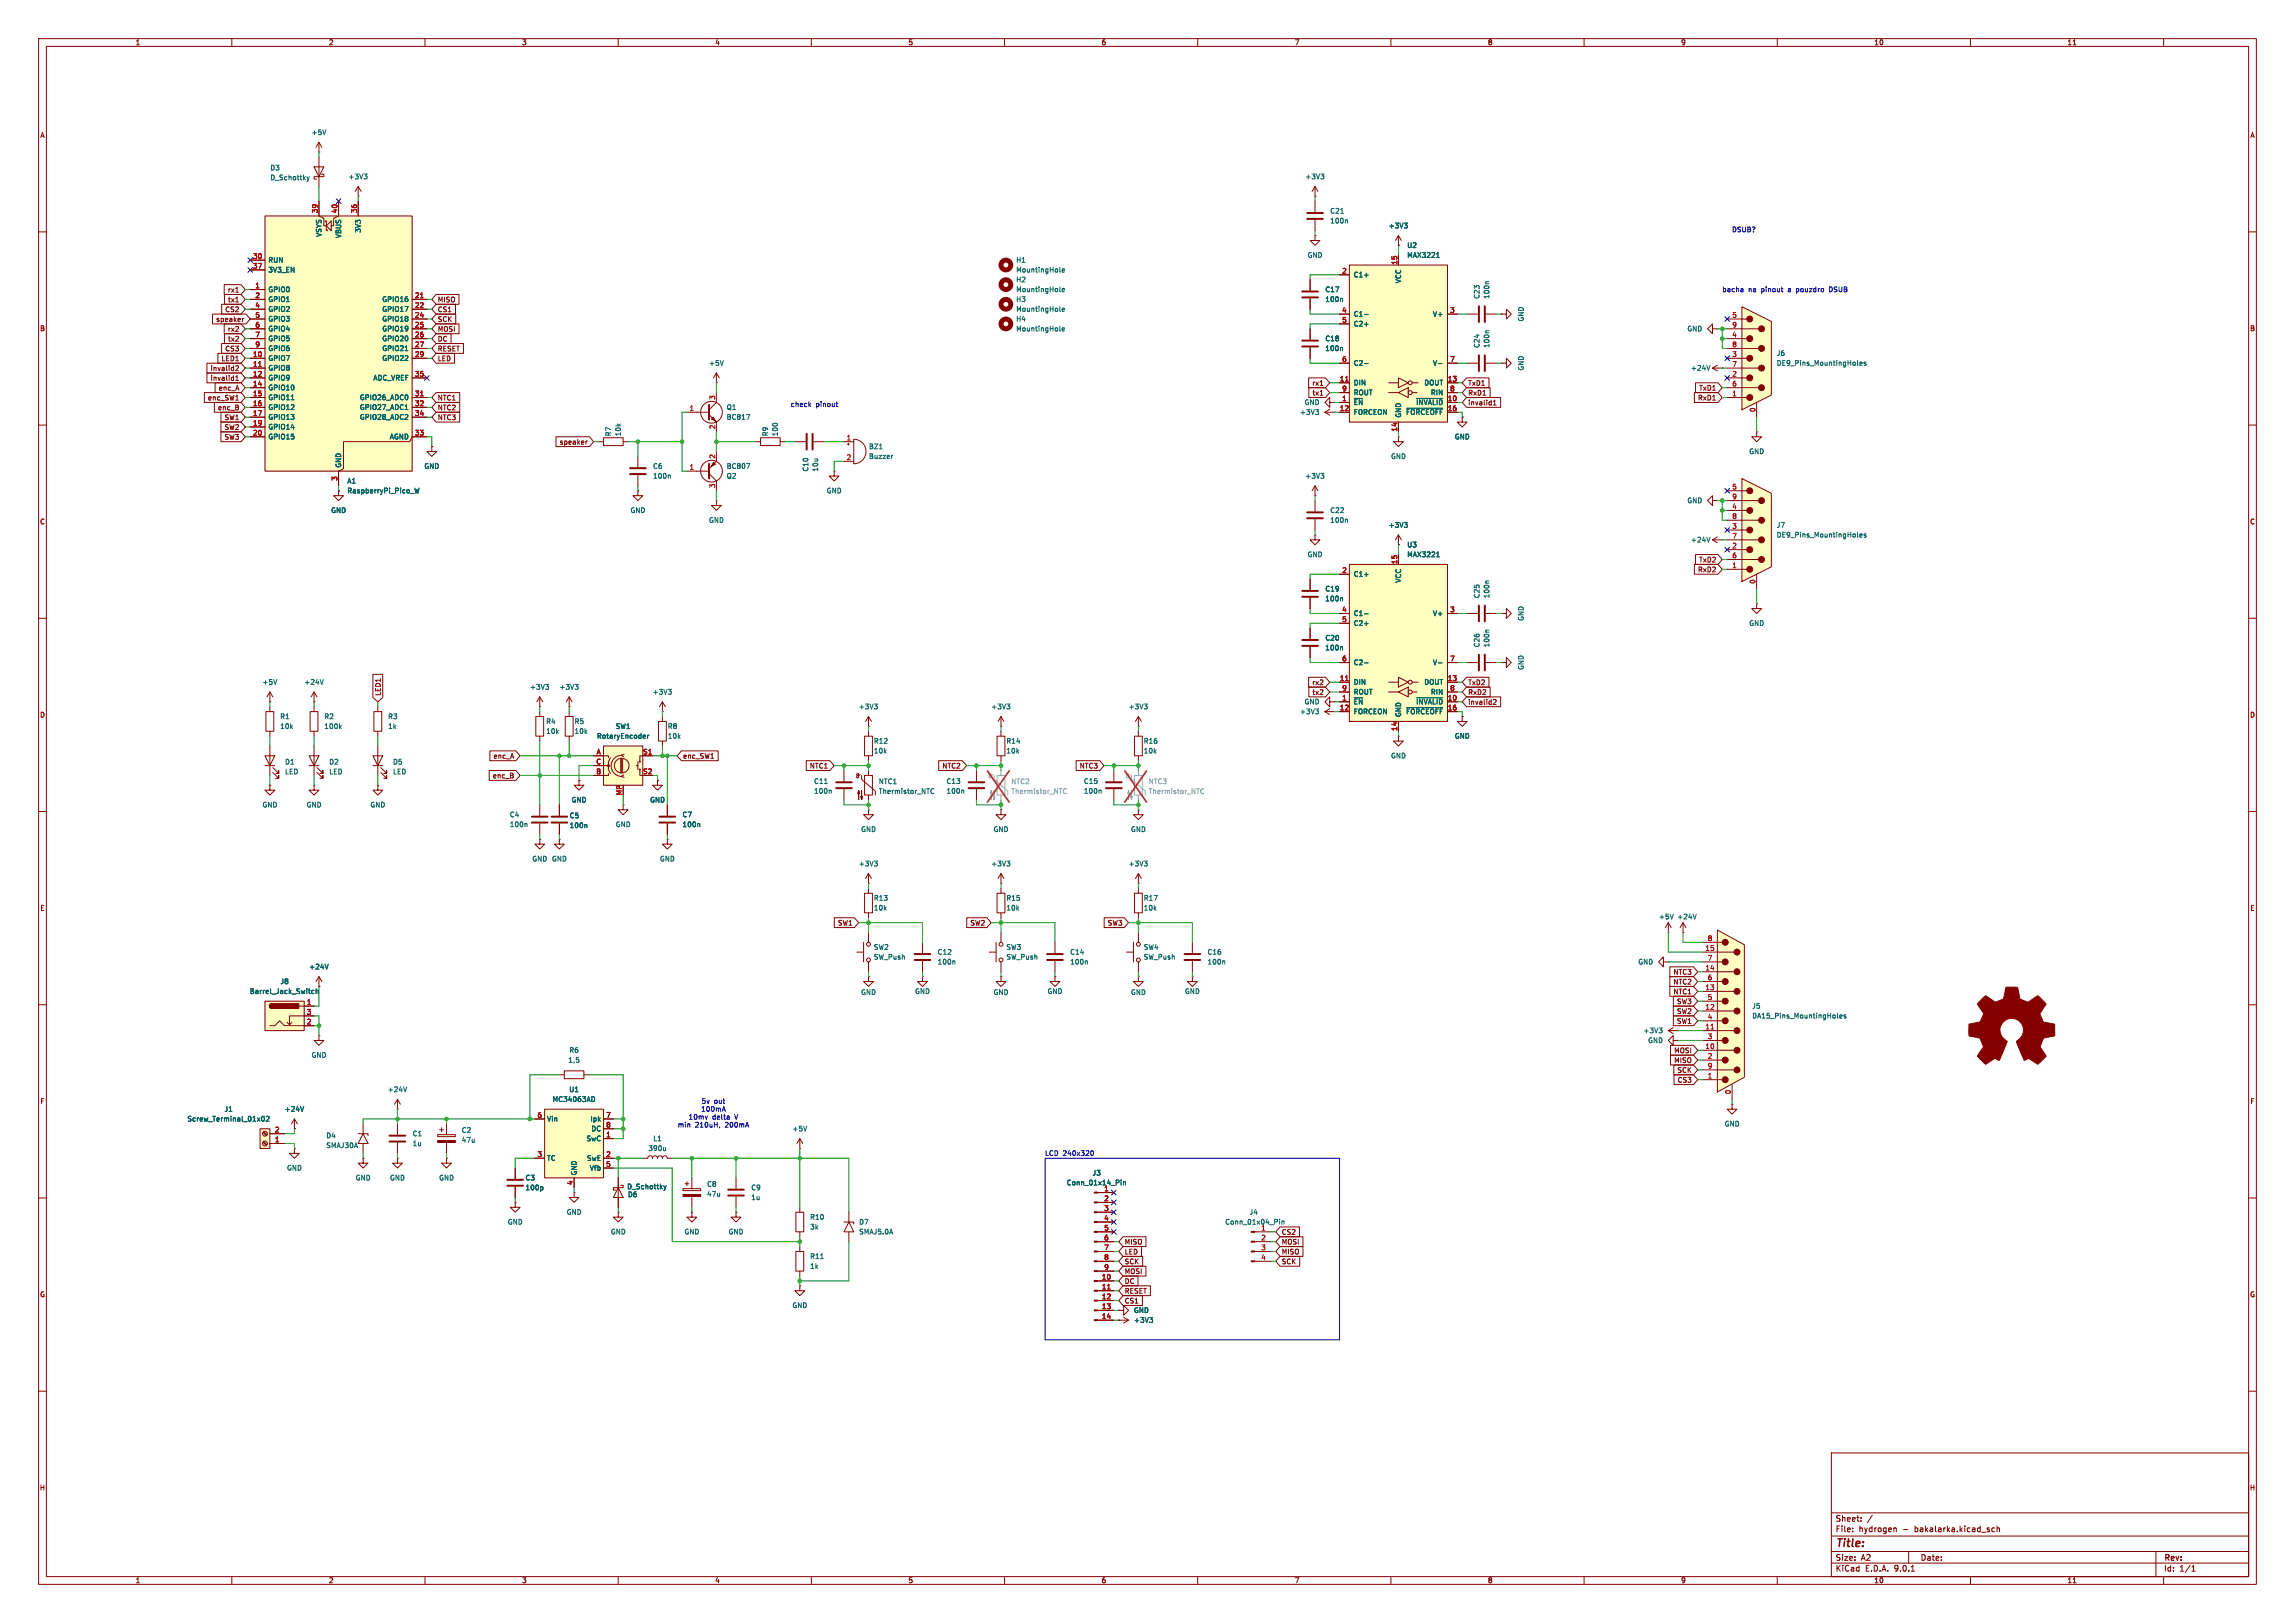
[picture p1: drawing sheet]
<svg xmlns="http://www.w3.org/2000/svg" width="594mm" height="420mm" viewBox="0 0 594 420" stroke-linecap="round" stroke-linejoin="round" font-family="sans-serif">
<defs><g id="words">
<text font-size="2.8" fill="#840000" x="475" y="400.9">Title:</text>
<g font-size="2.1" fill="#840000">
<text x="475" y="394">Sheet:</text>
<text x="475" y="396.7">File:</text>
<text x="481.1" y="396.7">hydrogen</text>
<text x="492.5" y="396.7">-</text>
<text x="495.7" y="396.7">bakalarka.kicad_sch</text>
<text x="475" y="406.9">KiCad</text>
<text x="475" y="404.1">Size:</text>
<text x="481.7" y="404.1">A2</text>
<text x="482.7" y="406.9">E.D.A.</text>
<text x="490.3" y="406.9">9.0.1</text>
<text x="497" y="404.1">Date:</text>
<text x="560" y="404.3">Rev:</text>
<text x="560" y="406.9">Id:</text>
<text x="564.1" y="406.9">1/1</text>
</g>
<g font-size="1.8" fill="#840000">
<text x="35" y="11.9">1</text>
<text x="85" y="11.9">2</text>
<text x="135" y="11.9">3</text>
<text x="185" y="11.9">4</text>
<text x="235" y="11.9">5</text>
<text x="285" y="11.9">6</text>
<text x="335" y="11.9">7</text>
<text x="385" y="11.9">8</text>
<text x="435" y="11.9">9</text>
<text x="485" y="11.9">10</text>
<text x="535" y="11.9">11</text>
<text x="10.3" y="35.9">A</text>
<text x="582.3" y="35.9">A</text>
<text x="58.8" y="75.9">rx1</text>
<text x="55.8" y="83.5">speaker</text>
<text x="58.2" y="81">CS2</text>
<text x="58.9" y="78.4">tx1</text>
<text x="113.2" y="83.5">SCK</text>
<text x="113.2" y="78.4">MISO</text>
<text x="113.2" y="81">CS1</text>
<text x="10.3" y="85.9">B</text>
<text x="58.8" y="86">rx2</text>
<text x="58.9" y="88.6">tx2</text>
<text x="113.2" y="88.6">DC</text>
<text x="113.2" y="86">MOSI</text>
<text x="582.3" y="85.9">B</text>
<text x="57.2" y="93.7">LED1</text>
<text x="58.2" y="91.1">CS3</text>
<text x="113.2" y="93.7">LED</text>
<text x="113.2" y="91.1">RESET</text>
<text x="54.4" y="98.7">invalid1</text>
<text x="54.4" y="96.2">invalid2</text>
<text x="56.5" y="101.3">enc_A</text>
<text x="339.5" y="100">rx1</text>
<text x="379.9" y="100">TxD1</text>
<text x="439.7" y="101.3">TxD1</text>
<text x="53.7" y="103.8">enc_SW1</text>
<text x="56.3" y="106.4">enc_B</text>
<text x="113.2" y="103.8">NTC1</text>
<text x="113.2" y="106.4">NTC2</text>
<text x="339.6" y="102.6">tx1</text>
<text x="379.9" y="105.1">invalid1</text>
<text x="379.9" y="102.6">RxD1</text>
<text x="439.4" y="103.8">RxD1</text>
<text x="58" y="111.4">SW2</text>
<text x="58" y="114">SW3</text>
<text x="58" y="108.9">SW1</text>
<text x="113.2" y="108.9">NTC3</text>
<text x="144.7" y="115.3">speaker</text>
<text x="10.3" y="135.9">C</text>
<text x="582.3" y="135.9">C</text>
<text x="439.4" y="148.3">RxD2</text>
<text x="439.7" y="145.7">TxD2</text>
<text x="339.5" y="177.5">rx2</text>
<text x="379.9" y="177.5">TxD2</text>
<text x="10.3" y="185.9">D</text>
<text x="98.7" y="180.2" transform="rotate(-90 98.7 180.2)">LED1</text>
<text x="339.6" y="180">tx2</text>
<text x="379.9" y="180">RxD2</text>
<text x="379.9" y="182.6">invalid2</text>
<text x="582.3" y="185.9">D</text>
<text x="127.6" y="196.5">enc_A</text>
<text x="176.7" y="196.5">enc_SW1</text>
<text x="127.4" y="201.6">enc_B</text>
<text x="209.5" y="199.1">NTC1</text>
<text x="243.8" y="199.1">NTC2</text>
<text x="279.3" y="199.1">NTC3</text>
<text x="10.3" y="235.9">E</text>
<text x="216.7" y="239.7">SW1</text>
<text x="251" y="239.7">SW2</text>
<text x="286.6" y="239.7">SW3</text>
<text x="582.3" y="235.9">E</text>
<text x="433" y="255">NTC2</text>
<text x="433" y="257.5">NTC1</text>
<text x="433" y="252.4">NTC3</text>
<text x="433.9" y="262.6">SW2</text>
<text x="433.9" y="260">SW3</text>
<text x="433.9" y="265.1">SW1</text>
<text x="433.2" y="272.7">MOSI</text>
<text x="433.2" y="275.3">MISO</text>
<text x="434" y="277.8">SCK</text>
<text x="434.1" y="280.4">CS3</text>
<text x="10.3" y="285.9">F</text>
<text x="582.3" y="285.9">F</text>
<text x="291" y="322.3">MISO</text>
<text x="331.6" y="319.7">CS2</text>
<text x="331.6" y="322.3">MOSI</text>
<text x="291" y="324.8">LED</text>
<text x="291" y="327.3">SCK</text>
<text x="291" y="329.9">MOSI</text>
<text x="331.6" y="327.3">SCK</text>
<text x="331.6" y="324.8">MISO</text>
<text x="10.3" y="335.9">G</text>
<text x="291" y="335">RESET</text>
<text x="291" y="332.4">DC</text>
<text x="582.3" y="335.9">G</text>
<text x="291" y="337.5">CS1</text>
<text x="10.2" y="385.9">H</text>
<text x="582.2" y="385.9">H</text>
<text x="35" y="409.9">1</text>
<text x="85" y="409.9">2</text>
<text x="135" y="409.9">3</text>
<text x="185" y="409.9">4</text>
<text x="235" y="409.9">5</text>
<text x="285" y="409.9">6</text>
<text x="335" y="409.9">7</text>
<text x="385" y="409.9">8</text>
<text x="435" y="409.9">9</text>
<text x="485" y="409.9">10</text>
<text x="535" y="409.9">11</text>
</g>
<g font-size="1.8" fill="#006464">
<text x="80.5" y="35.2">+5V</text>
<text x="69.9" y="44.3">D3</text>
<text x="69.9" y="46.8">D_Schottky</text>
<text x="90.1" y="46.6">+3V3</text>
<text x="337.7" y="46.6">+3V3</text>
<text x="344.2" y="58">100n</text>
<text x="344.2" y="55.5">C21</text>
<text x="359.3" y="59.3">+3V3</text>
<text x="83.4" y="61.4" transform="rotate(-90 83.4 61.4)">VSYS</text>
<text x="88.5" y="61.7" transform="rotate(-90 88.5 61.7)">VBUS</text>
<text x="93.6" y="60.4" transform="rotate(-90 93.6 60.4)">3V3</text>
<text x="364.1" y="64.4">U2</text>
<text x="69.3" y="68.2">RUN</text>
<text x="69.3" y="70.7">3V3_EN</text>
<text x="262.9" y="68.2">H1</text>
<text x="262.9" y="70.7">MountingHole</text>
<text x="338.3" y="66.9">GND</text>
<text x="350.3" y="72">C1+</text>
<text x="364.1" y="66.9">MAX3221</text>
<text x="69.3" y="75.8">GPIO0</text>
<text x="262.9" y="73.3">H2</text>
<text x="262.9" y="75.8">MountingHole</text>
<text x="342.9" y="75.8">C17</text>
<text x="362.8" y="73.4" transform="rotate(-90 362.8 73.4)">VCC</text>
<text x="383.1" y="77.5" transform="rotate(-90 383.1 77.5)">C23</text>
<text x="385.7" y="77.5" transform="rotate(-90 385.7 77.5)">100n</text>
<text x="69.3" y="78.3">GPIO1</text>
<text x="69.3" y="80.9">GPIO2</text>
<text x="69.3" y="83.4">GPIO3</text>
<text x="98.8" y="78.3">GPIO16</text>
<text x="98.8" y="80.9">GPIO17</text>
<text x="98.8" y="83.4">GPIO18</text>
<text x="262.9" y="78.3">H3</text>
<text x="262.9" y="80.9">MountingHole</text>
<text x="262.9" y="83.4">H4</text>
<text x="342.9" y="78.3">100n</text>
<text x="350.3" y="82.1">C1-</text>
<text x="370.8" y="82.1">V+</text>
<text x="394.6" y="83.3" transform="rotate(-90 394.6 83.3)">GND</text>
<text x="69.3" y="86">GPIO4</text>
<text x="69.3" y="88.5">GPIO5</text>
<text x="98.8" y="86">GPIO19</text>
<text x="98.8" y="88.5">GPIO20</text>
<text x="262.9" y="86">MountingHole</text>
<text x="342.9" y="88.5">C18</text>
<text x="350.3" y="84.7">C2+</text>
<text x="436.6" y="86">GND</text>
<text x="69.3" y="91">GPIO6</text>
<text x="69.3" y="93.6">GPIO7</text>
<text x="98.8" y="91">GPIO21</text>
<text x="98.8" y="93.6">GPIO22</text>
<text x="183.4" y="94.8">+5V</text>
<text x="342.9" y="91">100n</text>
<text x="350.3" y="94.8">C2-</text>
<text x="370.8" y="94.8">V-</text>
<text x="383.1" y="90.2" transform="rotate(-90 383.1 90.2)">C24</text>
<text x="385.7" y="90.2" transform="rotate(-90 385.7 90.2)">100n</text>
<text x="459.7" y="92.3">J6</text>
<text x="459.7" y="94.8">DE9_Pins_MountingHoles</text>
<text x="69.3" y="96.1">GPIO8</text>
<text x="69.3" y="98.7">GPIO9</text>
<text x="69.3" y="101.2">GPIO10</text>
<text x="96.5" y="98.7">ADC_VREF</text>
<text x="350.3" y="99.9">DIN</text>
<text x="368.5" y="99.9">DOUT</text>
<text x="394.6" y="96" transform="rotate(-90 394.6 96)">GND</text>
<text x="437.5" y="96.1">+24V</text>
<text x="69.3" y="103.7">GPIO11</text>
<text x="69.3" y="106.3">GPIO12</text>
<text x="93" y="103.7">GPIO26_ADC0</text>
<text x="93" y="106.3">GPIO27_ADC1</text>
<text x="188" y="106.3">Q1</text>
<text x="336.3" y="107.5">+3V3</text>
<text x="337.5" y="105">GND</text>
<text x="350.3" y="102.5">ROUT</text>
<text x="350.3" y="105">~{EN}</text>
<text x="350.3" y="107.5">FORCEON</text>
<text x="363.8" y="107.5">~{FORCEOFF}</text>
<text x="366.4" y="105">~{INVALID}</text>
<text x="370.2" y="102.5">RIN</text>
<text x="69.3" y="108.8">GPIO13</text>
<text x="69.3" y="111.4">GPIO14</text>
<text x="69.3" y="113.9">GPIO15</text>
<text x="93" y="108.8">GPIO28_ADC2</text>
<text x="100.8" y="113.9">AGND</text>
<text x="158.3" y="113" transform="rotate(-90 158.3 113)">R7</text>
<text x="160.9" y="113" transform="rotate(-90 160.9 113)">10k</text>
<text x="188" y="108.8">BC817</text>
<text x="199" y="113" transform="rotate(-90 199 113)">R9</text>
<text x="201.5" y="113" transform="rotate(-90 201.5 113)">100</text>
<text x="362.8" y="108.2" transform="rotate(-90 362.8 108.2)">GND</text>
<text x="376.4" y="113.9">GND</text>
<text x="224.8" y="116.4">BZ1</text>
<text x="224.8" y="119">Buzzer</text>
<text x="359.9" y="119">GND</text>
<text x="452.6" y="117.7">GND</text>
<text x="88.5" y="121.2" transform="rotate(-90 88.5 121.2)">GND</text>
<text x="89.8" y="125.3">A1</text>
<text x="109.7" y="121.5">GND</text>
<text x="168.9" y="121.5">C6</text>
<text x="168.9" y="124.1">100n</text>
<text x="188" y="121.5">BC807</text>
<text x="188" y="124.1">Q2</text>
<text x="209.4" y="122.2" transform="rotate(-90 209.4 122.2)">C10</text>
<text x="211.9" y="122.2" transform="rotate(-90 211.9 122.2)">10u</text>
<text x="337.7" y="124.1">+3V3</text>
<text x="89.8" y="127.9">RaspberryPi_Pico_W</text>
<text x="213.9" y="127.9">GND</text>
<text x="436.6" y="130.4">GND</text>
<text x="85.6" y="132.9">GND</text>
<text x="163.1" y="132.9">GND</text>
<text x="183.4" y="135.5">GND</text>
<text x="344.2" y="135.5">100n</text>
<text x="344.2" y="132.9">C22</text>
<text x="359.3" y="136.8">+3V3</text>
<text x="459.7" y="136.8">J7</text>
<text x="364.1" y="141.8">U3</text>
<text x="437.5" y="140.6">+24V</text>
<text x="459.7" y="139.3">DE9_Pins_MountingHoles</text>
<text x="338.3" y="144.4">GND</text>
<text x="350.3" y="149.5">C1+</text>
<text x="364.1" y="144.4">MAX3221</text>
<text x="342.9" y="155.8">100n</text>
<text x="342.9" y="153.3">C19</text>
<text x="362.8" y="150.9" transform="rotate(-90 362.8 150.9)">VCC</text>
<text x="383.1" y="154.9" transform="rotate(-90 383.1 154.9)">C25</text>
<text x="385.7" y="154.9" transform="rotate(-90 385.7 154.9)">100n</text>
<text x="350.3" y="159.6">C1-</text>
<text x="370.8" y="159.6">V+</text>
<text x="394.6" y="160.8" transform="rotate(-90 394.6 160.8)">GND</text>
<text x="342.9" y="166">C20</text>
<text x="350.3" y="162.2">C2+</text>
<text x="383.1" y="167.6" transform="rotate(-90 383.1 167.6)">C26</text>
<text x="385.7" y="167.6" transform="rotate(-90 385.7 167.6)">100n</text>
<text x="452.6" y="162.2">GND</text>
<text x="342.9" y="168.5">100n</text>
<text x="350.3" y="172.3">C2-</text>
<text x="370.8" y="172.3">V-</text>
<text x="394.6" y="173.5" transform="rotate(-90 394.6 173.5)">GND</text>
<text x="67.8" y="177.4">+5V</text>
<text x="78.6" y="177.4">+24V</text>
<text x="137.1" y="178.7">+3V3</text>
<text x="144.7" y="178.7">+3V3</text>
<text x="168.8" y="179.9">+3V3</text>
<text x="350.3" y="177.4">DIN</text>
<text x="350.3" y="179.9">ROUT</text>
<text x="368.5" y="177.4">DOUT</text>
<text x="370.2" y="179.9">RIN</text>
<text x="222.1" y="183.7">+3V3</text>
<text x="256.4" y="183.7">+3V3</text>
<text x="292" y="183.7">+3V3</text>
<text x="336.3" y="185">+3V3</text>
<text x="337.5" y="182.5">GND</text>
<text x="350.3" y="182.5">~{EN}</text>
<text x="350.3" y="185">FORCEON</text>
<text x="362.8" y="185.7" transform="rotate(-90 362.8 185.7)">GND</text>
<text x="363.8" y="185">~{FORCEOFF}</text>
<text x="366.4" y="182.5">~{INVALID}</text>
<text x="72.4" y="186.3">R1</text>
<text x="72.4" y="188.8">10k</text>
<text x="83.8" y="186.3">R2</text>
<text x="83.8" y="188.8">100k</text>
<text x="100.3" y="186.3">R3</text>
<text x="100.3" y="188.8">1k</text>
<text x="141.2" y="187.6">R4</text>
<text x="141.2" y="190.1">10k</text>
<text x="148.6" y="187.6">R5</text>
<text x="148.6" y="190.1">10k</text>
<text x="154.4" y="191.4">RotaryEncoder</text>
<text x="159.3" y="188.8">SW1</text>
<text x="172.7" y="188.8">R8</text>
<text x="172.7" y="191.4">10k</text>
<text x="376.4" y="191.4">GND</text>
<text x="226.1" y="195.2">10k</text>
<text x="226.1" y="192.6">R12</text>
<text x="260.4" y="195.2">10k</text>
<text x="260.4" y="192.6">R14</text>
<text x="295.9" y="195.2">10k</text>
<text x="295.9" y="192.6">R16</text>
<text x="359.9" y="196.4">GND</text>
<text x="73.7" y="198">D1</text>
<text x="73.7" y="200.6">LED</text>
<text x="85.1" y="198">D2</text>
<text x="85.1" y="200.6">LED</text>
<text x="101.6" y="198">D5</text>
<text x="101.6" y="200.6">LED</text>
<text x="210.6" y="203">C11</text>
<text x="227.3" y="203.1">NTC1</text>
<text x="244.9" y="203">C13</text>
<text x="280.4" y="203">C15</text>
<text x="67.8" y="209.1">GND</text>
<text x="79.2" y="209.1">GND</text>
<text x="95.8" y="209.1">GND</text>
<text x="147.8" y="207.9">GND</text>
<text x="168.1" y="207.9">GND</text>
<text x="210.6" y="205.6">100n</text>
<text x="227.3" y="205.7">Thermistor_NTC</text>
<text x="244.9" y="205.6">100n</text>
<text x="280.4" y="205.6">100n</text>
<text x="131.8" y="211.7">C4</text>
<text x="131.8" y="214.2">100n</text>
<text x="147.3" y="211.9">C5</text>
<text x="147.3" y="214.5">100n</text>
<text x="159.3" y="214.2">GND</text>
<text x="176.5" y="211.7">C7</text>
<text x="176.5" y="214.2">100n</text>
<text x="222.8" y="215.5">GND</text>
<text x="257" y="215.5">GND</text>
<text x="292.6" y="215.5">GND</text>
<text x="137.7" y="223.1">GND GND</text>
<text x="170.7" y="223.1">GND</text>
<text x="222.1" y="224.4">+3V3</text>
<text x="256.4" y="224.4">+3V3</text>
<text x="292" y="224.4">+3V3</text>
<text x="226.1" y="233.3">R13</text>
<text x="260.4" y="233.3">R15</text>
<text x="295.9" y="233.3">R17</text>
<text x="226.1" y="235.8">10k</text>
<text x="260.4" y="235.8">10k</text>
<text x="295.9" y="235.8">10k</text>
<text x="429.3" y="238.1">+5V</text>
<text x="434" y="238.1">+24V</text>
<text x="226.1" y="246">SW2</text>
<text x="260.4" y="246">SW3</text>
<text x="295.9" y="246">SW4</text>
<text x="79.9" y="251.1">+24V</text>
<text x="226.1" y="248.5">SW_Push</text>
<text x="242.6" y="249.8">100n</text>
<text x="242.6" y="247.2">C12</text>
<text x="260.4" y="248.5">SW_Push</text>
<text x="276.9" y="249.8">100n</text>
<text x="276.9" y="247.2">C14</text>
<text x="295.9" y="248.5">SW_Push</text>
<text x="312.4" y="249.8">100n</text>
<text x="312.4" y="247.2">C16</text>
<text x="423.9" y="249.8">GND</text>
<text x="64.5" y="257.4">Barrel_Jack_Switch</text>
<text x="72.5" y="254.9">J8</text>
<text x="222.8" y="257.7">GND</text>
<text x="236.7" y="257.4">GND</text>
<text x="257" y="257.7">GND</text>
<text x="271" y="257.4">GND</text>
<text x="292.6" y="257.7">GND</text>
<text x="306.6" y="257.4">GND</text>
<text x="453.4" y="261.2">J5</text>
<text x="453.4" y="263.8">DA15_Pins_MountingHoles</text>
<text x="425.2" y="267.6">+3V3</text>
<text x="80.5" y="273.9">GND</text>
<text x="147" y="275.2">1,5</text>
<text x="147.2" y="272.6">R6</text>
<text x="426.4" y="270.1">GND</text>
<text x="58" y="287.9">J1</text>
<text x="73.6" y="287.9">+24V</text>
<text x="100.2" y="282.8">+24V</text>
<text x="142.9" y="285.3">MC34063AD</text>
<text x="147.2" y="282.8">U1</text>
<text x="48.4" y="290.4">Screw_Terminal_01x02</text>
<text x="119.4" y="293.3">C2</text>
<text x="141.5" y="290.4">Vin</text>
<text x="152.7" y="290.4">Ipk</text>
<text x="153" y="293">DC</text>
<text x="205" y="293">+5V</text>
<text x="446.3" y="291.7">GND</text>
<text x="84.3" y="294.7">D4</text>
<text x="84.3" y="297.3">SMAJ30A</text>
<text x="106.7" y="294.2">C1</text>
<text x="106.7" y="296.8">1u</text>
<text x="119.4" y="295.9">47u</text>
<text x="151.7" y="295.5">SwC</text>
<text x="167.7" y="298">390u</text>
<text x="169" y="295.5">L1</text>
<text x="74.2" y="303.1">GND</text>
<text x="91.9" y="305.7">GND</text>
<text x="100.8" y="305.7">GND</text>
<text x="113.5" y="305.7">GND</text>
<text x="135.9" y="305.7">C3</text>
<text x="141.5" y="300.6">TC</text>
<text x="149.5" y="304.3" transform="rotate(-90 149.5 304.3)">GND</text>
<text x="151.8" y="300.6">SwE</text>
<text x="152.5" y="303.1">Vfb</text>
<text x="282.7" y="304.4">J3</text>
<text x="135.9" y="308.2">100p</text>
<text x="162.2" y="307.9">D_Schottky</text>
<text x="162.4" y="310">D6</text>
<text x="182.9" y="307.3">C8</text>
<text x="182.9" y="309.9">47u</text>
<text x="194.3" y="308.2">C9</text>
<text x="194.3" y="310.7">1u</text>
<text x="276" y="306.9">Conn_01x14_Pin</text>
<text x="131.3" y="317.1">GND</text>
<text x="146.6" y="314.6">GND</text>
<text x="209.6" y="315.8">R10</text>
<text x="222.3" y="317.1">D7</text>
<text x="317" y="317.1">Conn_01x04_Pin</text>
<text x="323.3" y="314.6">J4</text>
<text x="158" y="319.6">GND</text>
<text x="177" y="319.6">GND</text>
<text x="188.5" y="319.6">GND</text>
<text x="209.6" y="318.4">3k</text>
<text x="222.3" y="319.6">SMAJ5.0A</text>
<text x="326.3" y="318.5">1</text>
<text x="209.6" y="326">R11</text>
<text x="209.6" y="328.5">1k</text>
<text x="205" y="338.7">GND</text>
<text x="293.4" y="340">GND</text>
<text x="293.4" y="342.5">+3V3</text>
</g>
<g font-size="1.8" fill="#a90000">
<text x="82.3" y="55.3" transform="rotate(-90 82.3 55.3)">39</text>
<text x="87.4" y="55.3" transform="rotate(-90 87.4 55.3)">40</text>
<text x="92.5" y="55.3" transform="rotate(-90 92.5 55.3)">36</text>
<text x="65.4" y="67.1">30</text>
<text x="65.4" y="69.6">37</text>
<text x="347.3" y="70.9">2</text>
<text x="361.7" y="68.6" transform="rotate(-90 361.7 68.6)">15</text>
<text x="66" y="74.7">1</text>
<text x="66" y="77.2">2</text>
<text x="107.3" y="77.2">21</text>
<text x="66" y="79.8">4</text>
<text x="66" y="82.3">5</text>
<text x="107.3" y="79.8">22</text>
<text x="107.3" y="82.3">24</text>
<text x="347.3" y="81">4</text>
<text x="347.3" y="83.6">5</text>
<text x="375.2" y="81">3</text>
<text x="448.2" y="82.3">5</text>
<text x="66" y="84.8">6</text>
<text x="66" y="87.4">7</text>
<text x="66" y="89.9">9</text>
<text x="107.3" y="84.8">25</text>
<text x="107.3" y="87.4">26</text>
<text x="107.3" y="89.9">27</text>
<text x="448.2" y="84.8">9</text>
<text x="448.2" y="87.4">4</text>
<text x="448.2" y="89.9">8</text>
<text x="65.4" y="92.5">10</text>
<text x="65.4" y="95">11</text>
<text x="107.3" y="92.5">29</text>
<text x="347.3" y="93.7">6</text>
<text x="375.2" y="93.7">7</text>
<text x="448.2" y="92.5">3</text>
<text x="448.2" y="95">7</text>
<text x="65.4" y="97.5">12</text>
<text x="65.4" y="100.1">14</text>
<text x="107.3" y="97.5">35</text>
<text x="346.7" y="98.8">11</text>
<text x="347.3" y="101.3">9</text>
<text x="374.6" y="98.8">13</text>
<text x="375.2" y="101.3">8</text>
<text x="448.2" y="97.5">2</text>
<text x="448.2" y="100.1">6</text>
<text x="65.4" y="102.6">15</text>
<text x="65.4" y="105.2">16</text>
<text x="65.4" y="107.7">17</text>
<text x="107.3" y="102.6">31</text>
<text x="107.3" y="105.2">32</text>
<text x="107.3" y="107.7">34</text>
<text x="178.4" y="106.4">1</text>
<text x="185.2" y="103.6" transform="rotate(-90 185.2 103.6)">3</text>
<text x="346.7" y="106.4">12</text>
<text x="347.3" y="103.9">1</text>
<text x="374.6" y="103.9">10</text>
<text x="374.6" y="106.4">16</text>
<text x="448.2" y="102.6">1</text>
<text x="454.4" y="106.8" transform="rotate(-90 454.4 106.8)">0</text>
<text x="65.4" y="110.2">19</text>
<text x="65.4" y="112.8">20</text>
<text x="107.3" y="112.8">33</text>
<text x="185.2" y="111.2" transform="rotate(-90 185.2 111.2)">2</text>
<text x="361.7" y="111.8" transform="rotate(-90 361.7 111.8)">14</text>
<text x="185.2" y="118.8" transform="rotate(-90 185.2 118.8)">2</text>
<text x="219" y="114">1</text>
<text x="219" y="119.1">2</text>
<text x="87.4" y="124.5" transform="rotate(-90 87.4 124.5)">3</text>
<text x="178.4" y="121.7">1</text>
<text x="185.2" y="126.4" transform="rotate(-90 185.2 126.4)">3</text>
<text x="448.2" y="126.7">5</text>
<text x="448.2" y="129.3">9</text>
<text x="448.2" y="131.8">4</text>
<text x="448.2" y="134.4">8</text>
<text x="448.2" y="136.9">3</text>
<text x="448.2" y="139.4">7</text>
<text x="448.2" y="142">2</text>
<text x="347.3" y="148.3">2</text>
<text x="361.7" y="146.1" transform="rotate(-90 361.7 146.1)">15</text>
<text x="448.2" y="144.5">6</text>
<text x="448.2" y="147.1">1</text>
<text x="454.4" y="151.2" transform="rotate(-90 454.4 151.2)">0</text>
<text x="347.3" y="158.5">4</text>
<text x="347.3" y="161">5</text>
<text x="375.2" y="158.5">3</text>
<text x="347.3" y="171.2">6</text>
<text x="375.2" y="171.2">7</text>
<text x="346.7" y="176.3">11</text>
<text x="347.3" y="178.8">9</text>
<text x="374.6" y="176.3">13</text>
<text x="375.2" y="178.8">8</text>
<text x="346.7" y="183.9">12</text>
<text x="347.3" y="181.4">1</text>
<text x="374.6" y="181.4">10</text>
<text x="374.6" y="183.9">16</text>
<text x="361.7" y="189.3" transform="rotate(-90 361.7 189.3)">14</text>
<text x="154.2" y="197.9">C</text>
<text x="154.3" y="195.3">A</text>
<text x="166.3" y="195.3">S1</text>
<text x="154.2" y="200.4">B</text>
<text x="166.3" y="200.4">S2</text>
<text x="161" y="205.9" transform="rotate(-90 161 205.9)">MP</text>
<text x="441.9" y="243.6">8</text>
<text x="441.3" y="246.1">15</text>
<text x="441.3" y="251.2">14</text>
<text x="441.9" y="248.7">7</text>
<text x="441.3" y="256.3">13</text>
<text x="441.9" y="253.7">6</text>
<text x="79.3" y="260.1">1</text>
<text x="79.3" y="262.6">3</text>
<text x="441.3" y="261.4">12</text>
<text x="441.9" y="258.8">5</text>
<text x="441.9" y="263.9">4</text>
<text x="79.3" y="265.2">2</text>
<text x="441.3" y="266.4">11</text>
<text x="441.9" y="269">3</text>
<text x="441.3" y="271.5">10</text>
<text x="441.9" y="274.1">2</text>
<text x="441.9" y="276.6">9</text>
<text x="441.9" y="279.1">1</text>
<text x="448.1" y="283.3" transform="rotate(-90 448.1 283.3)">0</text>
<text x="71" y="293.1">2</text>
<text x="139" y="289.3">6</text>
<text x="156.8" y="289.3">7</text>
<text x="156.8" y="291.8">8</text>
<text x="71" y="295.7">1</text>
<text x="139" y="299.5">3</text>
<text x="156.8" y="294.4">1</text>
<text x="156.8" y="299.5">2</text>
<text x="156.8" y="302">5</text>
<text x="148.3" y="306.8" transform="rotate(-90 148.3 306.8)">4</text>
<text x="285.7" y="308.4">1</text>
<text x="285.7" y="310.9">2</text>
<text x="285.7" y="313.4">3</text>
<text x="285.7" y="316">4</text>
<text x="285.7" y="318.5">5</text>
<text x="285.7" y="321.1">6</text>
<text x="285.7" y="323.6">7</text>
<text x="326.3" y="321.1">2</text>
<text x="326.3" y="323.6">3</text>
<text x="285.7" y="326.1">8</text>
<text x="285.7" y="328.7">9</text>
<text x="326.3" y="326.1">4</text>
<text x="285.1" y="331.2">10</text>
<text x="285.1" y="333.8">11</text>
<text x="285.1" y="336.3">12</text>
<text x="285.1" y="338.8">13</text>
<text x="285.1" y="341.4">14</text>
</g>
<g font-size="1.8" fill="#0000c2">
<text x="448.2" y="60.3">DSUB?</text>
<text x="445.7" y="75.8">bacha</text>
<text x="452.5" y="75.8">na</text>
<text x="456" y="75.8">pinout</text>
<text x="463.1" y="75.8">a</text>
<text x="465.4" y="75.8">pouzdro</text>
<text x="474.1" y="75.8">DSUB</text>
<text x="204.5" y="105.5">check</text>
<text x="211.2" y="105.5">pinout</text>
<text x="181.4" y="287.9">100mA</text>
<text x="181.5" y="285.8">5v</text>
<text x="184.8" y="285.8">out</text>
<text x="175.3" y="292">min</text>
<text x="178.1" y="289.9">10mv</text>
<text x="179.9" y="292">210uH,</text>
<text x="184.4" y="289.9">delta</text>
<text x="187.8" y="292">200mA</text>
<text x="190.3" y="289.9">V</text>
<text x="270.3" y="299.3">LCD 240x320</text>
</g>
<g font-size="1.8" fill="#989898">
<text x="261.6" y="203.1">NTC2</text>
<text x="297.2" y="203.1">NTC3</text>
<text x="261.6" y="205.7">Thermistor_NTC</text>
<text x="297.2" y="205.7">Thermistor_NTC</text>
</g>
</g></defs>
<g fill="none" stroke="#840000" stroke-width=".26">
<path d="M10 10h574v400h-574zM12 12h570v396h-570zM60 10v2M110 10v2M160 10v2M210 10v2M260 10v2M310 10v2M360 10v2M410 10v2M460 10v2M510 10v2"/>
<path d="M536.6 11.6h.7M560 10v2M10 60h2M582 60h2M10 110h2M582 110h2M10 160h2M582 160h2M10 210h2M139.7 217.2v1.2h1.3l-1.3 1.3-1.3-1.3h1.3M139.7 217.2h.1M144.8 217.2v1.2h1.2l-1.2 1.3-1.3-1.3h1.3"/>
<path d="M144.8 217.2h.1M582 210h2M293.6 231.1h2.1v5.1h-2.1zM294.6 229.9v1.2M294.6 236.2v1.3M259.1 252.7v1.3h1.2l-1.2 1.3-1.3-1.3h1.3M259.1 252.7h.1M273 243.8v2.8M273 248.7v2.8M10 260h2M582 260h2M10 310h2"/>
<path d="M582 310h2M10 360h2M474 376h108v32h-108zM582 360h2M474 397.5h108M474 391.5h108M479.5 396.2v.2M479.5 395.4v.2M481.7 393.5v.2M481.7 392.7v.2M484.6 392.1l-1.3 1.9M490.4 395.4l.4 .2v.8"/>
<path d="M516.2 395.4h-.4l-.3 .3 .2 .6h.5M516.9 395.5l.6-.1v1M516.9 394.9v1.5M60 408v2M110 408v2M160 408v2M210 408v2M260 408v2M310 408v2M360 408v2M410 408v2M460 408v2"/>
<path d="M474 404.5h108M474 401.5h108M494 401.5v3M494.7 406.6h.8M510 408v2M536.6 409.6h.7M558 401.5v6.5M560 408v2M567.3 406.6h.9M567.3 405.5l.4-.4v1.5"/>
</g>
<path d="M271 246.9h4.1M271 248.4h4.1" fill="none" stroke="#840000" stroke-width=".51"/>
<path d="M281.3 248.7l.1 .1v.7" fill="none" stroke="#006464" stroke-width=".26"/>
<path d="M450.8 79.4l7.7 3.8v19l-7.7 3.8z" fill="#ffffc2"/>
<g fill="none" stroke="#840000" stroke-width=".26">
<path d="M450.8 79.4l7.7 3.8v19l-7.7 3.8zM447 82.6h5.1M447 85.1h8.2M447 87.6h5.1M447 90.2h8.2M447 92.7h5.1M447 95.3h8.2M447 97.8h5.1M218.4 114.3h2.6M218.4 119.4h2.6M219.3 114.9h.5M219.6 114.7v.5"/>
<path d="M221 113.7a3.2 3.2 0 0 1 3.1 3.1 3.2 3.2 0 0 1-3.1 3.2zM447 100.3h8.2M447 102.9h5.1M454.7 111.8v1.2h1.2l-1.2 1.3-1.3-1.3h1.3M454.7 111.8h.1M454.7 104.1v3.9M443.2 129.5v-1.2l-1.2 1.2 1.2 1.3v-1.3h1.3M443.2 139.7l1.3 .8M443.2 139.7h2.6M444.5 129.5h.1M444.5 138.9l-1.3 .8M445.8 139.7h.1"/>
<path d="M379.7 158.8h2.8M384.6 158.8h2.7M388.6 158.8h1.3v-1.3l1.3 1.3-1.3 1.2v-1.2M388.6 158.8h.1M454.7 156.2v1.3h1.2l-1.2 1.3-1.3-1.3h1.3M454.7 156.2h.1M379.7 171.5h2.8M384.6 171.5h2.7M388.6 171.5h1.3v-1.3l1.3 1.3-1.3 1.2v-1.2M388.6 171.5h.1M138.7 185.4h2v5.1h-2zM139.7 182.9h.1"/>
<path d="M139.7 180.3l-.8 1.3M139.7 180.3l.8 1.3M139.7 180.3v2.6M139.7 184.2v1.2M139.7 190.5v1.3M146.3 185.4h2v5.1h-2zM147.3 182.9h.1M147.3 180.3l-.7 1.3M147.3 180.3l.8 1.3M147.3 180.3v2.6M147.3 184.2v1.2M147.3 190.5v1.3"/>
<path d="M252.7 199.4v2.8M252.7 204.2v2.8M258.1 231.1h2v5.1h-2zM259.1 229.9v1.2M259.1 236.2v1.3M291.6 246.4h1.8M293.4 243.8v5.1M294.6 252.7v1.3h1.3l-1.3 1.3-1.2-1.3h1.2M294.6 252.7h.1M294.6 241.3v2.5M294.6 248.9v2.6M308.6 252.7v1.3h1.3l-1.3 1.3-1.3-1.3h1.3"/>
<path d="M308.6 252.7h.1M308.6 243.8v2.8M308.6 248.7v2.8M115.6 299.7v1.3h1.2l-1.2 1.3-1.3-1.3h1.3M115.6 299.7h.1M207 297.2h.1M207 294.6l-.8 1.3M207 294.6l.8 1.3M207 294.6v2.6M190.5 304.8v2.8M190.5 309.6v2.8M206 313.7h2v5.1h-2z"/>
<path d="M207 312.4v1.3M207 318.8v1.2M218.4 316.2h2.6v.5M219.7 316.2l1.3 2.6h-2.6zM219.7 313.7v2.5M219.7 318.8v2.5M284.1 308.6h4.2M284.1 311.2h4.2M284.1 313.7h4.2M284.1 316.2h4.2M284.1 318.8h4.2M284.1 321.3h4.2"/>
<path d="M284.1 323.9h4.2M284.1 326.4h4.2M284.1 328.9h4.2M284.1 331.5h4.2M284.1 334h4.2M284.1 336.6h4.2M284.1 339.1h4.2M284.1 341.6h4.2M289.6 341.6h.1M289.6 341.6h2.5M290.8 340.9l1.3 .7M292.1 341.6l-1.3 .8"/>
<circle cx="294.6" cy="248.4" r=".51"/>
<circle cx="294.6" cy="244.3" r=".51"/>
</g>
<g fill="#840000" stroke="#840000" stroke-width=".26">
<path d="M283.2 308.5h.9v.2h-.9z"/>
<path d="M283.2 311h.9v.3h-.9z"/>
<path d="M283.2 313.6h.9v.2h-.9z"/>
<path d="M283.2 316.1h.9v.3h-.9z"/>
<path d="M283.2 318.6h.9v.3h-.9z"/>
<path d="M283.2 321.2h.9v.2h-.9z"/>
<path d="M283.2 323.7h.9v.3h-.9z"/>
<path d="M283.2 326.3h.9v.2h-.9z"/>
<path d="M283.2 328.8h.9v.3h-.9z"/>
<path d="M283.2 331.3h.9v.3h-.9z"/>
<path d="M283.2 333.9h.9v.2h-.9z"/>
<path d="M283.2 336.4h.9v.3h-.9z"/>
<path d="M283.2 339h.9v.2h-.9z"/>
<path d="M283.2 341.5h.9v.3h-.9z"/>
<circle cx="452.9" cy="82.5" r=".76"/>
<circle cx="452.9" cy="87.6" r=".76"/>
<circle cx="452.9" cy="92.7" r=".76"/>
<circle cx="452.9" cy="97.8" r=".76"/>
<circle cx="452.9" cy="102.9" r=".76"/>
<circle cx="455.9" cy="85.1" r=".76"/>
<circle cx="455.9" cy="90.2" r=".76"/>
<circle cx="455.9" cy="95.2" r=".76"/>
<circle cx="455.9" cy="100.3" r=".76"/>
</g>
<g fill="none" stroke="#006464" stroke-width=".26">
<path d="M480.8 94.5l.2 .1M481.4 94.1l.6-.1-.1-.2-.3-.1-.2 .2v.6h.5M483 93.8l-.3-.1-.2 .2 .5 .3v.3h-.5M227.6 116.1h.7M231.1 117.8l-.2 .1M442.6 139l-.4 1.3M385.4 150.4h-.7l-.2 .1M141.2 177.1h.8l-.4 .5M141.8 177.6l.2 .2-.2 .6M148.8 177.1h.8l-.4 .5M149.4 177.6l.2 .2-.2 .6M385.4 163.1h-.7l-.2 .1"/>
<path d="M249.3 204.5l.1 .1v.7M316.8 248.7l.2 .1v.7M208.8 291.4l-.4 1.3M290.2 305.4v.1M290.2 305.8v.8M290.8 305.8v.8M290.8 305.9h.5v.7M297.5 340.9h.8l-.4 .5M298.1 341.4l.2 .3-.2 .5"/>
</g>
<path d="M382.8 156.7v4.1M384.3 156.7v4.1M382.8 169.4v4.1M384.3 169.4v4.1M250.7 202.4h4.1M250.7 204h4.1M306.6 246.9h4M306.6 248.4h4M188.5 307.8h4M188.5 309.4h4" fill="none" stroke="#840000" stroke-width=".51"/>
<path d="M286.6 333.6h.8" fill="none" stroke="#a90000" stroke-width=".26"/>
<path d="M450.8 123.8l7.7 3.8v19.1l-7.7 3.8z" fill="#ffffc2"/>
<g fill="none" stroke="#840000" stroke-width=".26">
<path d="M447 127h5.1M447 129.5h8.2M447 132.1h5.1M447 134.6h8.2M447 137.2h5.1M447 139.7h8.2M450.8 123.8l7.7 3.8v19.1l-7.7 3.8zM447 142.2h5.1M447 144.8h8.2M447 147.3h5.1M454.7 148.6v3.8M258.1 190.5h2v5.1h-2z"/>
<path d="M259.1 188h.1M259.1 185.4v2.6M259.1 189.2v1.3M259.1 195.6v1.3M259.1 185.4l-.8 1.3M259.1 185.4l.7 1.3M161.3 208.3v1.3h1.3l-1.3 1.2-1.3-1.2h1.3M161.3 208.3h.1M172.7 217.2v1.2h1.3l-1.3 1.3-1.3-1.3h1.3M172.7 217.2h.1M172.7 208.3v2.8M172.7 213.1v2.8"/>
<path d="M431.8 266.7l1.3 .8M431.8 266.7h2.5M433.1 269.2v-1.2l-1.3 1.2 1.3 1.3v-1.3h1.2M433.1 265.9l-1.3 .8M434.3 266.7h.1M434.3 269.2h.1M76.2 292.1h.1M76.2 289.6l-.8 1.2M76.2 289.6l.8 1.2M76.2 289.6v2.5"/>
</g>
<g fill="#840000" stroke="#840000" stroke-width=".26">
<circle cx="452.9" cy="127" r=".76"/>
<circle cx="452.9" cy="132.1" r=".76"/>
<circle cx="452.9" cy="137.2" r=".76"/>
<circle cx="452.9" cy="142.2" r=".76"/>
<circle cx="452.9" cy="147.3" r=".76"/>
<circle cx="455.9" cy="129.5" r=".76"/>
<circle cx="455.9" cy="134.6" r=".76"/>
<circle cx="455.9" cy="139.7" r=".76"/>
<circle cx="455.9" cy="144.8" r=".76"/>
</g>
<path d="M480.8 138.9l.2 .1M481.4 138.6l.6-.1-.1-.3h-.3l-.2 .1v.6h.5M483 138.2h-.3l-.2 .1 .5 .3v.3h-.5M260.6 182.2h.8l-.4 .5M261.1 182.7l.3 .2-.3 .6M180.9 213.1l.2 .2v.6M429.4 266h.8l-.4 .5M429.9 266.5l.3 .2-.3 .6M78.6 286.3l-.4 1.3" fill="none" stroke="#006464" stroke-width=".26"/>
<path d="M170.7 211.3h4.1M170.7 212.9h4.1" fill="none" stroke="#840000" stroke-width=".51"/>
<path d="M67.3 292.1h2.5v5.1h-2.5z" fill="#ffffc2"/>
<g fill="none" stroke="#840000" stroke-width=".26">
<path d="M82.5 255.3h.1M82.5 252.7l-.7 1.3M82.5 252.7l.8 1.3M82.5 252.7v2.6M238.8 243.8v2.8M238.8 248.7v2.8M67.3 292.1h2.5v5.1h-2.5zM68.1 295.6l.8 .8M68.1 293l.8 .9M68.2 295.4l.9 .8M68.2 292.9l.9 .8M69.8 295.9h3.9"/>
<path d="M69.8 293.4h3.9"/>
<circle cx="68.6" cy="293.4" r=".63"/>
<circle cx="68.6" cy="295.9" r=".63"/>
</g>
<path d="M85 249.5l-.5 1.3M247 248.7l.2 .1v.7M67.8 289l.2-.1a.62 .62 0 0 1 .5 .6 .62 .62 0 0 1-.6 .6l-.2-.4zM68.9 289l.5-.1 .2 .3-.7 .9h.7" fill="none" stroke="#006464" stroke-width=".26"/>
<path d="M236.7 246.9h4.1M236.7 248.4h4.1" fill="none" stroke="#840000" stroke-width=".51"/>
<path d="M68.6 259.1h10.1v7.6h-10.1z" fill="#ffffc2"/>
<g fill="none" stroke="#840000" stroke-width=".26">
<path d="M69.8 179.1l-.7 1.2M69.8 179.1l.8 1.2M69.8 179.1v2.5M81.3 179.1v2.5M81.3 179.1l-.8 1.2M81.3 179.1l.7 1.2M68.8 184.2h2.1v5h-2.1zM69.8 181.6h.1M69.8 182.9v1.3M69.8 189.2v1.3M80.3 184.2h2v5h-2zM81.3 181.6h.1"/>
<path d="M81.3 182.9v1.3M81.3 189.2v1.3M96.5 195.6h2.6l-1.3 2.5zM96.5 198.1h2.6M96.8 184.2h2v5h-2zM97.8 182.9v1.3M97.8 189.2v1.3M97.8 193v7.7M98.6 199.9l1.5 1.5v-.7v.7h-.8M98.6 198.6l1.5 1.6v-.8v.8h-.8M97.8 203.2v1.3h1.3l-1.3 1.2-1.3-1.2h1.3M97.8 203.2h.1"/>
<path d="M223.8 231.1h2v5.1h-2zM224.8 228.6h.1M224.8 226.1v2.5M224.8 229.9v1.2M224.8 236.2v1.3M224.8 226.1l-.8 1.2M224.8 226.1l.8 1.2M68.6 259.1h10.1v7.6h-10.1zM70.4 259.7l-.5 .2-.2 .5 .2 .4 .5 .2M69.8 265.4h1.3l1.3-1.2 1.3 1.2h7.6M75.6 264.5l-.7 .7M77.5 260.4h3.8"/>
<path d="M81.3 262.9h-6.4v2.3l-.6-.7"/>
</g>
<g fill="#840000" stroke="#840000" stroke-width=".26">
<path d="M69.9 259.9l.5-.2v1.3l-.6-.4z"/>
<path d="M70.4 259.7h6.9v1.3h-6.9z"/>
<path d="M512.4 259.1l1.6-1.4 2.4 1.6 2-.8 .9-3h2.9l.2 1a2.99 2.99 0 0 0 .7 2.1l1.8 .8 2.6-1.7 2 2-.2 .6a3.2 3.2 0 0 0-1.2 2.4l.8 1.8 2.9 .5v3l-2.8 .6-.9 2.1 1.5 2.6-.2 .3-2 1.8-2.3-1.5-1.2 .5-2-4.9a3.1 3.1 0 0 0 1.3-4.7 3.1 3.1 0 0 0-4.9-.1 3.2 3.2 0 0 0 1.2 4.8l-2 4.9-1.2-.5-2.2 1.4a2.71 2.71 0 0 1-1.7-1.4l-.6-.6 1.6-2.4-1-2.2-2.7-.6-.1-3.1 .9-.2a3 3 0 0 0 2.1-.6l.8-1.9-1.6-2.5z"/>
</g>
<path d="M71.7 175.8l-.5 1.3M83.7 175.8l-.4 1.3M88 188.1l.3 .4M88.3 187.7l-.4 .5M226.3 222.8h.8l-.4 .5M226.8 223.3l.3 .3-.3 .5M81.3 256.3h-.4l-.2 .2 .1 .6h.5M81.8 256.4l.5-.1 .1 .8M81.8 255.8v1.3" fill="none" stroke="#006464" stroke-width=".26"/>
<path d="M444.5 240.7l7 3.8v34.3l-7 3.8z" fill="#ffffc2"/>
<g fill="none" stroke="#840000" stroke-width=".26">
<path d="M340.4 50.8h.1M340.4 48.3v2.5M340.4 52.1v2.8M340.4 56.9v2.8M340.4 48.3l-.8 1.2M340.4 48.3l.7 1.2M340.4 61v1.2h1.2l-1.2 1.3-1.3-1.3h1.3M340.4 61h.1M361.9 63.5h.1M361.9 61l-.7 1.2M361.9 61l.8 1.2M361.9 61v2.5"/>
<path d="M443.2 85.1v-1.3l-1.2 1.3 1.2 1.3v-1.3h1.3M443.2 95.3l1.3 .7M443.2 95.3h2.6M444.5 85.1h.1M444.5 94.5l-1.3 .8M445.8 95.3h.1M111.8 115.6v1.2h1.2l-1.2 1.3-1.3-1.3h1.3M111.8 115.6h.1M165.1 118.1v2.8M195.6 114.3h1.2M196.8 113.3h5.1v2h-5.1zM201.9 114.3h1.3"/>
<path d="M205.7 114.3h2.8M210.6 114.3h2.8M342.9 106.7l1.3 .7M342.9 106.7h2.5M344.2 104.1v-1.2l-1.3 1.2 1.3 1.3v-1.3h1.2M344.2 105.9l-1.3 .8M345.4 106.7h.1M345.4 104.1h.1M361.9 113v1.3h1.3l-1.3 1.3-1.2-1.3h1.2M361.9 113h.1M378.5 108v1.2h1.2l-1.2 1.3-1.3-1.3h1.3M378.5 108h.1"/>
<path d="M165.1 127v1.3h1.3l-1.3 1.2-1.3-1.2h1.3M165.1 127h.1M165.1 122.9v2.8M185.4 129.5v1.3h1.3l-1.3 1.3-1.3-1.3h1.3M185.4 129.5h.1M215.9 121.9v1.3h1.3l-1.3 1.3-1.3-1.3h1.3M215.9 121.9h.1M340.4 128.3h.1M340.4 125.7v2.6M340.4 125.7l-.8 1.3M340.4 125.7l.7 1.3M68.6 195.6h2.5l-1.3 2.5z"/>
<path d="M68.6 198.1h2.5M69.8 193v7.7M70.6 199.9l1.5 1.5v-.7v.7h-.7M70.6 198.6l1.5 1.6v-.8v.8h-.7M80 195.6h2.5l-1.2 2.5zM80 198.1h2.5M81.3 193v7.7M82 199.9l1.6 1.5v-.7v.7h-.8M82 198.6l1.6 1.6v-.8v.8h-.8M223.8 190.5h2v5.1h-2zM224.8 188h.1M224.8 185.4l-.8 1.3"/>
<path d="M224.8 185.4l.8 1.3M224.8 185.4v2.6M224.8 189.2v1.3M224.8 195.6v1.3M224.8 199.4v1.3M69.8 203.2v1.3h1.3l-1.3 1.2-1.2-1.2h1.2M69.8 203.2h.1M81.3 203.2v1.3h1.2l-1.2 1.2-1.3-1.2h1.3M81.3 203.2h.1M222.6 200.4l-.6 .3-.2-.1v-.3l.2-.1 .2 .1-.1 1-.3-.1-.2-.4M223 200.7v1l3.6 3v1M223.8 200.7h2v5h-2z"/>
<path d="M224.8 205.7v1.3M431.8 238.8l-.8 1.2M431.8 238.8l.8 1.2M431.8 238.8v2.5M435.6 238.8l-.8 1.2M435.6 238.8l.8 1.2M435.6 238.8v2.5M430.5 248.9v-1.2l-1.2 1.2 1.2 1.3v-1.3h1.3M431.8 241.3h.1M431.8 248.9h.1M435.6 241.3h.1M440.7 243.8h5.1"/>
<path d="M440.7 246.4h8.1M440.7 248.9h5.1M440.7 251.5h8.1M440.7 254h5.1M440.7 256.5h8.1M440.7 259.1h5.1M444.5 240.7l7 3.8v34.3l-7 3.8zM82.5 268v1.2h1.3l-1.3 1.3-1.2-1.3h1.2M82.5 268h.1M440.7 261.6h8.1M440.7 264.2h5.1M440.7 266.7h8.1"/>
<path d="M440.7 269.2h5.1M440.7 271.8h8.1M440.7 274.3h5.1M440.7 276.9h8.1M440.7 279.4h5.1M448.3 285.8v1.2h1.3l-1.3 1.3-1.3-1.3h1.3M448.3 285.8h.1M448.3 280.7v3.8M324.7 318.8h4.2M289.6 339.1h1.2v-1.3l1.3 1.3-1.3 1.3v-1.3M289.6 339.1h.1M324.7 321.3h4.2"/>
<path d="M324.7 323.9h4.2M324.7 326.4h4.2"/>
</g>
<g fill="#840000" stroke="#840000" stroke-width=".26">
<path d="M222.2 204.6l.3 .8h-.5l.2-.8v2.3z"/>
<path d="M223 204.6v2.3l-.2-.8h.5l-.3 .8z"/>
<path d="M323.8 318.6h.9v.3h-.9z"/>
<path d="M323.8 321.2h.9v.2h-.9z"/>
<path d="M323.8 323.7h.9v.3h-.9z"/>
<path d="M323.8 326.3h.9v.2h-.9z"/>
<circle cx="446.5" cy="243.8" r=".76"/>
<circle cx="446.5" cy="248.9" r=".76"/>
<circle cx="446.5" cy="254" r=".76"/>
<circle cx="446.5" cy="259.1" r=".76"/>
<circle cx="446.5" cy="264.2" r=".76"/>
<circle cx="446.5" cy="269.2" r=".76"/>
<circle cx="446.5" cy="274.3" r=".76"/>
<circle cx="446.5" cy="279.4" r=".76"/>
<circle cx="449.6" cy="246.4" r=".76"/>
<circle cx="449.6" cy="251.5" r=".76"/>
<circle cx="449.6" cy="256.5" r=".76"/>
<circle cx="449.6" cy="261.6" r=".76"/>
<circle cx="449.6" cy="266.7" r=".76"/>
<circle cx="449.6" cy="271.8" r=".76"/>
<circle cx="449.6" cy="276.9" r=".76"/>
</g>
<path d="M442.8 266.3h.8" fill="none" stroke="#a90000" stroke-width=".26"/>
<g fill="none" stroke="#006464" stroke-width=".26">
<path d="M341.9 45h.8l-.5 .5M342.4 45.5l.3 .3-.3 .5M347 55.2h.7M348.6 56.9l.2 .2v.6M363.5 57.7h.7l-.4 .5M364 58.2l.2 .3-.2 .5M442.6 94.6l-.4 1.2M340.5 106h.8l-.4 .5M341 106.5l.3 .2-.3 .6M173.3 122.9l.2 .2v.7M341.9 122.5h.8l-.5 .5M342.4 123l.3 .2-.3 .6"/>
<path d="M226.3 182.2h.8l-.4 .5M226.8 182.7l.3 .2-.3 .6M240.9 204.8l.3 .5 .5-.1M241.7 204.2h-.5l-.3 .4M433.1 236.5l-.4 1.3M439 236.5l-.4 1.3M475.6 263.3l.2 .2M476.2 263l.6-.1-.1-.2-.3-.1-.2 .2v.6h.5M477.8 262.7l-.4-.1-.1 .2 .5 .3v.3h-.5M331.2 315.5v.2M331.2 316v.8M331.8 316v.8"/>
<path d="M331.8 316.1l.5-.1v.8"/>
</g>
<path d="M338.3 55.1h4.1M338.3 56.6h4.1M208.8 112.3v4M210.3 112.3v4M163.1 121.2h4M163.1 122.7h4" fill="none" stroke="#840000" stroke-width=".51"/>
<path d="M349.2 68.6h25.4v40.6h-25.4z" fill="#ffffc2"/>
<g fill="none" stroke="#840000" stroke-width=".26">
<path d="M92.7 50.8h.1M92.7 48.3l-.8 1.2M92.7 48.3l.8 1.2M92.7 48.3v2.5M339.1 72.4v2.8M339.1 77.2v2.8M346.7 71.1h2.5M349.2 68.6h25.4v40.6h-25.4zM361.9 66v2.6M185.4 99.1h.1M185.4 96.5v2.6M185.4 96.5l-.7 1.3"/>
<path d="M185.4 96.5l.8 1.3M339.1 85.1v2.8M339.1 89.9v2.8M346.7 81.3h2.5M346.7 83.8h2.5M346.7 94h2.5M346.7 99.1h2.5M359.4 99.1h2.5M361.9 97.8l2.6 1.3-2.6 1.2zM365.5 99.1h1.5M374.6 81.3h2.6M374.6 94h2.6"/>
<path d="M374.6 99.1h2.6M379.7 81.3h2.8M379.7 94h2.8M384.6 81.3h2.7M384.6 94h2.7M388.6 94h1.3v-1.3l1.3 1.3-1.3 1.3v-1.3M388.6 94h.1M388.6 81.3h1.3v-1.3l1.3 1.3-1.3 1.3v-1.3M388.6 81.3h.1M177.8 106.7h5.7M183.5 107.3l1.9 1.9v2.6M185.4 116.8v2.6l-1.9 1.9"/>
<path d="M185.4 101.6v2.5l-1.9 1.9M346.7 101.6h2.5M346.7 104.1h2.5M346.7 106.7h2.5M359.4 101.6h2.5M361.9 101.6l2.6-1.3v2.6zM361.9 109.2v2.6M365.5 101.6h1.3M374.6 101.6h2.6M374.6 104.1h2.6M374.6 106.7h2.6M177.8 121.9h5.7"/>
<path d="M183.5 122.6l1.9 1.9v2.5M340.4 138.4v1.3h1.2l-1.2 1.3-1.3-1.3h1.3M340.4 138.4h.1M340.4 129.5v2.8M340.4 134.4v2.8M361.9 138.4v2.6M361.9 138.4l-.7 1.3M361.9 138.4l.8 1.3M361.9 141h.1M218.4 199.4v2.8M218.4 204.2v2.8M224.8 209.6v1.2h1.3l-1.3 1.3-1.3-1.3h1.3"/>
<path d="M224.8 209.6h.1M259.1 209.6v1.2h1.2l-1.2 1.3-1.3-1.3h1.3M259.1 209.6h.1M238.8 252.7v1.3h1.2l-1.2 1.3-1.3-1.3h1.3M238.8 252.7h.1"/>
<circle cx="365" cy="99.1" r=".51"/>
<circle cx="184.1" cy="106.7" r="2.82"/>
<circle cx="365" cy="101.6" r=".51"/>
<circle cx="184.1" cy="121.9" r="2.82"/>
</g>
<g fill="none" stroke="#006464" stroke-width=".26">
<path d="M94.2 45h.8l-.4 .5M94.8 45.5l.2 .3-.2 .5M274.3 75.3l.2 .2M274.3 70.2l.2 .2M274.9 70l.6-.1v-.3h-.4l-.2 .2 .1 .6h.5M274.9 75.1l.6-.1v-.3h-.4l-.2 .1 .1 .6h.5M347.3 77.2l.2 .2v.6M353.1 71.2h1M371.8 66.6h.8M372.1 65.5l.1-.2v1.3M385.4 72.9h-.7l-.2 .2M187.2 93.3l-.4 1.3"/>
<path d="M274.3 80.4l.2 .2M274.3 85.5l.2 .2M274.9 80.2l.6-.2v-.2l-.4-.1-.2 .2 .1 .6h.5M274.9 85.2l.6-.1v-.2l-.4-.1-.2 .2 .1 .6h.5M347.3 89.9l.2 .2v.6M353.1 81.4h1M353.1 83.9h1M353.1 94.1h1M372.3 94.1h.9M385.4 85.6h-.7l-.2 .2M193.2 120h.9l-.6 1.2M193.2 107.3h.9l-.6 1.2"/>
<path d="M364 105.6h9.4M366.6 103.1h6.8M348.6 134.4l.2 .1v.7M363.5 135.2h.7l-.4 .5M364 135.7l.2 .2-.2 .6M213.4 202.8h.7M215 204.5l.2 .1v.7"/>
</g>
<path d="M348.2 98.6h.7" fill="none" stroke="#a90000" stroke-width=".26"/>
<g fill="none" stroke="#840000" stroke-width=".51">
<path d="M337.1 77h4M337.1 75.4h4M382.8 79.2v4.1M384.3 79.2v4.1M337.1 89.7h4M337.1 88.1h4M382.8 91.9v4.1M384.3 91.9v4.1M183.5 104.8v3.8M183.5 120v3.8M338.3 132.6h4.1M338.3 134.1h4.1"/>
<path d="M216.4 202.4h4.1M216.4 204h4.1"/>
</g>
<g fill="#840000" stroke="#840000" stroke-width=".26">
<path d="M184.7 119.6l.5 .5-1.1 .6z"/>
<path d="M184.1 108.5l.6-.5 .5 1z"/>
</g>
<g fill="none" stroke="#840000" stroke-width="1.3">
<circle cx="260.4" cy="73.7" r="1.27"/>
<circle cx="260.4" cy="68.6" r="1.27"/>
<circle cx="260.4" cy="78.7" r="1.27"/>
<circle cx="260.4" cy="83.8" r="1.27"/>
</g>
<path d="M349.2 146.1h25.4v40.6h-25.4z" fill="#ffffc2"/>
<g fill="none" stroke="#840000" stroke-width=".26">
<path d="M82.5 39.4h.1M82.5 36.8l-.7 1.3M82.5 36.8l.8 1.3M82.5 36.8v2.6M81.3 43.2h2.5l-1.3 2.5zM82.5 40.6v7.7M83.2 45.1h.6v.6h-2.5v.7h.6M154.9 114.3h1.3M156.2 113.3h5.1v2h-5.1zM161.3 114.3h1.3M339.1 149.9v2.8M339.1 154.7v2.8"/>
<path d="M346.7 148.6h2.5M346.7 158.8h2.5M349.2 146.1h25.4v40.6h-25.4zM361.9 143.5v2.6M374.6 158.8h2.6M339.1 162.6v2.8M339.1 167.4v2.8M346.7 161.3h2.5M346.7 171.5h2.5M346.7 176.5h2.5M346.7 179.1h2.5M359.4 176.5h2.5"/>
<path d="M359.4 179.1h2.5M361.9 175.3l2.6 1.2-2.6 1.3zM361.9 179.1l2.6-1.3v2.5zM365.5 176.5h1.5M365.5 179.1h1.3M374.6 171.5h2.6M374.6 176.5h2.6M374.6 179.1h2.6M288.3 199.4v2.8M293.6 190.5h2.1v5.1h-2.1zM294.6 188h.1M294.6 185.4v2.6"/>
<path d="M294.6 189.2v1.3M294.6 195.6v1.3M294.6 185.4l-.7 1.3M294.6 185.4l.8 1.3M342.9 184.2h2.5M342.9 184.2l1.3 .7M344.2 181.6v-1.3l-1.3 1.3 1.3 1.3v-1.3h1.2M344.2 183.4l-1.3 .8M345.4 181.6h.1M345.4 184.2h.1M346.7 181.6h2.5M346.7 184.2h2.5"/>
<path d="M361.9 190.5v1.3h1.3l-1.3 1.2-1.2-1.2h1.2M361.9 190.5h.1M361.9 186.7v2.5M374.6 181.6h2.6M374.6 184.2h2.6M378.5 185.4v1.3h1.2l-1.2 1.3-1.3-1.3h1.3M378.5 185.4h.1M288.3 204.2v2.8M294.6 209.6v1.2h1.3l-1.3 1.3-1.2-1.3h1.2M294.6 209.6h.1M259.1 228.6h.1M259.1 226.1l-.8 1.2"/>
<path d="M259.1 226.1l.7 1.2M259.1 226.1v2.5M294.6 228.6h.1M294.6 226.1v2.5M294.6 226.1l-.7 1.2M294.6 226.1l.8 1.2M221.7 246.4h1.8M223.5 243.8v5.1M224.8 252.7v1.3h1.3l-1.3 1.3-1.3-1.3h1.3M224.8 252.7h.1M224.8 241.3v2.5M224.8 248.9v2.6"/>
<path d="M256 246.4h1.8M257.8 243.8v5.1M259.1 241.3v2.5M259.1 248.9v2.6M273 252.7v1.3h1.3l-1.3 1.3-1.2-1.3h1.2M273 252.7h.1M144.8 278.1h1.2M146 277.1h5.1v2h-5.1zM151.1 278.1h1.3M76.2 297.2v1.3h1.3l-1.3 1.2-1.3-1.2h1.3M76.2 297.2h.1M92.7 293.4h2.5v.5"/>
<path d="M94 299.7v1.3h1.2l-1.2 1.3-1.3-1.3h1.3M94 299.7h.1M94 293.4l1.2 2.5h-2.5zM94 290.8v2.6M94 295.9v2.6M102.9 299.7v1.3h1.2l-1.2 1.3-1.3-1.3h1.3M102.9 299.7h.1M102.9 287h.1M102.9 284.5v2.5M102.9 290.8v2.8M102.9 295.7v2.8M102.9 284.5l-.8 1.3"/>
<path d="M102.9 284.5l.7 1.3M113.3 293.6h4.6v.5h-4.6zM113.8 292.4h1M114.3 291.8v1.1M115.6 290.8v2.8M115.6 295.7v2.8M176.8 307.6h4.6v.5h-4.6zM177.3 306.3h1M177.8 305.8v1M179.1 313.7v1.3h1.2l-1.2 1.2-1.3-1.2h1.3M179.1 313.7h.1M179.1 304.8v2.8"/>
<path d="M179.1 309.6v2.8M190.5 313.7v1.3h1.3l-1.3 1.2-1.3-1.2h1.3M190.5 313.7h.1M206 323.9h2v5h-2zM207 332.7v1.3h1.3l-1.3 1.3-1.3-1.3h1.3M207 332.7h.1M207 322.6v1.3M207 328.9v1.3"/>
<circle cx="365" cy="176.5" r=".51"/>
<circle cx="365" cy="179.1" r=".51"/>
<circle cx="224.8" cy="244.3" r=".51"/>
<circle cx="224.8" cy="248.4" r=".51"/>
<circle cx="259.1" cy="244.3" r=".51"/>
<circle cx="259.1" cy="248.4" r=".51"/>
</g>
<g fill="none" stroke="#006464" stroke-width=".26">
<path d="M84.4 33.6l-.5 1.3M79.5 45.7l.3 .9M79.8 46.6l-.3 .4M80.1 45.7l-.3 .9M347.3 154.7l.2 .2v.6M353.1 148.7h1M353.1 158.8h1M371.8 144.1h.8M372.1 143l.1-.2v1.3M347.3 167.4l.2 .2v.6M353.1 161.4h1M353.1 171.5h1"/>
<path d="M372.3 171.5h.9M296.2 182.2h.7l-.4 .5M296.7 182.7l.2 .2-.2 .6M340.5 183.5h.8l-.4 .4M341 183.9l.3 .3-.3 .5M364 183.1h9.4M366.6 180.6h6.8M284.8 204.5l.2 .1v.7M260.6 222.8h.8l-.4 .5M261.1 223.3l.3 .3-.3 .5M296.2 222.8h.7l-.4 .5M296.7 223.3l.2 .3-.2 .5"/>
<path d="M105.3 281.2l-.4 1.3M212.4 325.7h.7"/>
</g>
<path d="M348.2 176.1h.7" fill="none" stroke="#a90000" stroke-width=".26"/>
<path d="M337.1 154.4h4M337.1 152.9h4M337.1 167.1h4M337.1 165.6h4M286.3 202.4h4M286.3 204h4M100.8 293.9h4.1M100.8 295.4h4.1" fill="none" stroke="#840000" stroke-width=".51"/>
<g fill="#840000" stroke="#840000" stroke-width=".26">
<path d="M176.8 309.1h4.6v.5h-4.6z"/>
<path d="M113.3 295.1h4.6v.6h-4.6z"/>
</g>
<path d="M259.1 199.4v1.3M294.6 199.4v1.3M256.9 200.4l-.6 .3-.2-.1v-.3l.2-.1 .2 .1-.1 1-.3-.1-.2-.4M257.3 200.7v1l3.6 3v1M258.1 200.7h2v5h-2zM259.1 205.7v1.3M291.6 200.4l.2-.2 .3 .1v.9h-.4l-.2-.4M291.6 200.4l.4 .3 .5-.3M292.9 200.7v1l3.5 3v1M293.6 200.7h2.1v5h-2.1zM294.6 205.7v1.3" fill="none" stroke="#a1a1a1" stroke-width=".26"/>
<g fill="#a1a1a1" stroke="#a1a1a1" stroke-width=".26">
<path d="M256.5 204.6l.3 .8h-.5l.2-.8v2.3z"/>
<path d="M257.3 204.6v2.3l-.3-.8h.6l-.3 .8z"/>
<path d="M292.1 204.6l.3 .8h-.6l.3-.8v2.3z"/>
<path d="M292.9 204.6v2.3l-.3-.8h.5l-.2 .8z"/>
</g>
<path d="M275.2 204.8l.3 .5 .5-.1M276 204.2h-.5l-.3 .4M310.8 204.8l.2 .5 .6-.1M311.6 204.2h-.6l-.2 .4" fill="none" stroke="#989898" stroke-width=".26"/>
<path d="M255.6 199.5l5.6 8.1M261.2 199.5l-5.6 8.1M291.1 199.5l5.7 8.1M296.8 199.5l-5.7 8.1" fill="none" stroke="#e12e31" stroke-width=".46"/>
<path d="M68.6 55.9h38.1v66h-38.1z" fill="#ffffc2"/>
<g fill="none" stroke="#840000" stroke-width=".26">
<path d="M68.6 55.9h38.1v66h-38.1zM82.5 52.1v3.8l1.3 .6v1.9h.7M84.2 57.4v-.2h.3v2.5h.2v-.3M84.5 58.4l1.2-1.2v2.5zM87.6 52.1v3.8l-1.2 .6v1.9h-.7M92.7 52.1v3.8M64.8 67.3h3.8M64.8 69.9h3.8M64.8 74.9h3.8M64.8 77.5h3.8M106.7 77.5h3.8M64.8 80h3.8"/>
<path d="M64.8 82.6h3.8M64.8 85.1h3.8M64.8 87.6h3.8M64.8 90.2h3.8M64.8 92.7h3.8M64.8 95.3h3.8M64.8 97.8h3.8M106.7 80h3.8M106.7 82.6h3.8M106.7 85.1h3.8M106.7 87.6h3.8M106.7 90.2h3.8"/>
<path d="M106.7 92.7h3.8M106.7 97.8h3.8M64.8 100.3h3.8M64.8 102.9h3.8M64.8 105.4h3.8M64.8 108h3.8M64.8 110.5h3.8M64.8 113h3.8M106.7 102.9h3.8M106.7 105.4h3.8M106.7 108h3.8M110.5 113h-3.8l-.7 1.3h-17.1v7l-1.3 .6v3.8"/>
<path d="M87.6 127v1.3h1.3l-1.3 1.2-1.2-1.2h1.2M87.6 127h.1"/>
</g>
<path d="M108.8 77.1h.8M66.9 94.8h.7M108.8 102.5h.8" fill="none" stroke="#a90000" stroke-width=".26"/>
<path d="M104.9 90.7h.7M75.4 103.4h.7M104.9 106h.7M107.4 126.3l.3 1.3 .2-.9 .2 .9 .4-1.3" fill="none" stroke="#006464" stroke-width=".26"/>
<path d="M141 287h15.2v17.8h-15.2z" fill="#ffffc2"/>
<g fill="none" stroke="#840000" stroke-width=".26">
<path d="M149.9 201.9v1.3h1.2l-1.2 1.3-1.3-1.3h1.3M149.9 201.9h.1M138.4 289.6h2.6M138.4 299.7h2.6M141 287h15.2v17.8h-15.2zM156.2 289.6h2.5M156.2 299.7h2.5M156.2 292.1h2.5M156.2 294.6h2.5M166.4 299.7h1.2l.2-.4 .5-.2 .4 .2 .2 .4 .2-.4 .4-.2 .5 .2 .2 .4 .2-.4 .4-.2 .5 .2 .1 .4 .2-.4 .5-.2 .4 .2 .2 .4h1.3M133.3 311.2v1.2h1.3l-1.3 1.3-1.2-1.3h1.2M133.3 311.2h.1"/>
<path d="M133.3 302.3v2.8M133.3 307.1v2.8M148.6 308.6v1.3h1.3l-1.3 1.3-1.3-1.3h1.3M148.6 308.6h.1M148.6 304.8v2.5M156.2 302.3h2.5M160 313.7v1.3h1.3l-1.3 1.2-1.3-1.2h1.3M160 313.7h.1M160 307.3l1.3 2.6h-2.6zM160 304.8v7.6M160.7 306.7h.6v.6h-2.6v.7h.7"/>
</g>
<path d="M153.5 283.8a.68 .68 0 0 1 .4 .6 .68 .68 0 0 1-.4 .7M172.3 296.9v.9M172.3 297.6l-.2 .2M140.3 307.1l.2 .2v.4l-.2 .2M171.8 306.8l.3 .9M172.1 307.7l-.3 .4M172.4 306.8l-.3 .9" fill="none" stroke="#006464" stroke-width=".26"/>
<path d="M131.3 305.3h4.1M131.3 306.8h4.1" fill="none" stroke="#840000" stroke-width=".51"/>
<path d="M156.2 193h10.2v10.2h-10.2z" fill="#ffffc2"/>
<g fill="none" stroke="#840000" stroke-width=".26">
<path d="M82.5 52.1v3.8M87.6 52.1v3.8M92.7 52.1v3.8M57.4 78.7h5l1.1 1.3-1.1 1.3h-5zM58 73.7h4.4l1.1 1.2-1.1 1.3h-4.4zM58.1 76.2h4.3l1.1 1.3-1.1 1.2h-4.3zM61 78.1h.7M61 75.6h.7M64.8 67.3h3.8M64.8 69.9h3.8M64.8 74.9h3.8M64.8 77.5h3.8"/>
<path d="M106.7 77.5h3.8M112.9 76.2h5.9v2.5h-5.9l-1.1-1.2zM112.9 78.7h5v2.6h-5l-1.1-1.3zM339.1 72.4v2.8M339.1 77.2v2.8M346.7 71.1h2.5M361.9 63.5h.1M361.9 66v2.6M53.6 96.5h8.8l1.1 1.3-1.1 1.3h-8.8zM53.6 94h8.8l1.1 1.3-1.1 1.2h-8.8zM55 81.3h8.7l1.1 1.3-1.1 1.2h-8.7zM55.7 99.1h6.7l1.1 1.2-1.1 1.3h-6.7z"/>
<path d="M56.4 91.4h6l1.1 1.3-1.1 1.3h-6zM57.4 88.9h5l1.1 1.3-1.1 1.2h-5zM58 83.8h4.4l1.1 1.3-1.1 1.3h-4.4zM58.1 86.4h4.3l1.1 1.2-1.1 1.3h-4.3zM61 98.5h.7M61 97.6l.4-.4v1.3M61 94.8l.5-.1 .2 .3-.8 .9h.8M62.8 82.4v.8M63.1 82.4l-.3 .2M64.8 80h3.8M64.8 82.6h3.8M64.8 85.1h3.8"/>
<path d="M64.8 87.6h3.8M64.8 90.2h3.8M64.8 92.7h3.8M64.8 95.3h3.8M64.8 97.8h3.8M106.7 80h3.8M106.7 82.6h3.8M106.7 85.1h3.8M106.7 87.6h3.8M106.7 90.2h3.8M106.7 92.7h3.8M106.7 97.8h3.8"/>
<path d="M112.9 81.3h5.1v2.5h-5.1l-1.1-1.2zM112.9 91.4h4.8v2.6h-4.8l-1.1-1.3zM112.9 86.4h3.8v2.5h-3.8l-1.1-1.3zM112.9 83.8h5.9v2.6h-5.9l-1.1-1.3zM112.9 88.9h7.1v2.5h-7.1l-1.1-1.2zM338.7 97.8h4.4l1.1 1.3-1.1 1.2h-4.4zM339.1 85.1v2.8M339.1 89.9v2.8M341.7 99.7h.7M346.7 81.3h2.5M346.7 83.8h2.5M346.7 94h2.5"/>
<path d="M346.7 99.1h2.5M374.6 81.3h2.6M374.6 94h2.6M374.6 99.1h2.6M379.6 97.8h5.8v2.5h-5.8l-1.1-1.2zM438.8 99.1h5.9l1.1 1.2-1.1 1.3h-5.9zM52.9 101.6h9.5l1.1 1.3-1.1 1.2h-9.5zM55.5 104.1h6.9l1.1 1.3-1.1 1.3h-6.9zM57.2 109.2h5.2l1.1 1.3-1.1 1.3h-5.2zM57.2 111.8h5.2l1.1 1.2-1.1 1.3h-5.2zM57.2 106.7h5.2l1.1 1.3-1.1 1.2h-5.2zM61 103.5h.7"/>
<path d="M64.8 100.3h3.8M64.8 102.9h3.8M64.8 105.4h3.8M64.8 108h3.8M64.8 110.5h3.8M64.8 113h3.8M106.7 102.9h3.8M106.7 105.4h3.8M106.7 108h3.8M106.7 113h3.8M111.8 115.6h.1M112.9 101.6h6.1v2.5h-6.1l-1.1-1.2z"/>
<path d="M112.9 104.1h6.1v2.6h-6.1l-1.1-1.3zM112.9 106.7h6.1v2.5h-6.1l-1.1-1.2zM143.9 113h8.7l1.1 1.3-1.1 1.3h-8.7zM151.7 114.1v.9M152 114.1l-.3 .3M338.8 100.3h4.3l1.1 1.3-1.1 1.3h-4.3zM341.7 102.3h.7M346.7 101.6h2.5M346.7 104.1h2.5M346.7 106.7h2.5M361.9 109.2v2.6M374.6 101.6h2.6"/>
<path d="M374.6 104.1h2.6M374.6 106.7h2.6M378.5 108h.1M379.6 102.9h8.8v2.5h-8.8l-1.1-1.3zM379.6 100.3h6.1v2.6h-6.1l-1.1-1.3zM386.5 104.8h.7M386.5 103.9l.4-.4v1.3M438.5 101.6h6.2l1.1 1.3-1.1 1.2h-6.2zM87.6 127h.1M87.6 121.9v3.8M339.1 149.9v2.8M339.1 154.7v2.8"/>
<path d="M346.7 148.6h2.5M346.7 158.8h2.5M361.9 141h.1M361.9 143.5v2.6M374.6 158.8h2.6M438.5 146h6.2l1.1 1.3-1.1 1.3h-6.2zM438.8 143.5h5.9l1.1 1.3-1.1 1.3h-5.9zM96.5 174.5h2.6v6l-1.3 1.1-1.3-1.1zM338.7 175.3h4.4l1.1 1.2-1.1 1.3h-4.4zM338.8 177.8h4.3l1.1 1.3-1.1 1.2h-4.3zM339.1 162.6v2.8M339.1 167.4v2.8"/>
<path d="M346.7 161.3h2.5M346.7 171.5h2.5M346.7 176.5h2.5M346.7 179.1h2.5M374.6 171.5h2.6M374.6 176.5h2.6M374.6 179.1h2.6M379.6 175.3h5.8v2.5h-5.8l-1.1-1.3zM379.6 177.8h6.1v2.5h-6.1l-1.1-1.2zM126.6 199.4h6.9l1.1 1.3-1.1 1.2h-6.9zM126.8 194.3h6.7l1.1 1.3-1.1 1.3h-6.7zM153.7 195.6h3.8v.5"/>
<path d="M153.7 198.1h3.8v1l.5 1.1M156.2 193h10.2v10.2h-10.2zM158 196.1l-.5 1v1h-.5M160.7 196.3v3.6M160.9 195.4a2.73 2.73 0 0 0-2.7 2.8 2.73 2.73 0 0 0 2.7 2.7M160.9 196.3v3.6M161.2 196.3v3.6M161.5 195.2l-.7 .3 .6 .3M164.7 198.1h.4M165.1 197.1v2M165.6 199.1v1.6h.8M168.9 195.6h-3.3v1.5"/>
<path d="M170.4 186.7h2.1v5.1h-2.1zM171.4 184.2h.1M171.4 181.6v2.6M171.4 185.4v1.3M171.4 191.8v1.2M171.4 181.6l-.7 1.3M171.4 181.6l.8 1.3M176.4 194.3h9.5v2.6h-9.5l-1.1-1.3zM184 196.3h.7M208.7 196.8h6.1l1.1 1.3-1.1 1.3h-6.1zM243 196.8h6.1l1.1 1.3-1.1 1.3h-6.1zM278.5 196.8h6.1l1.1 1.3-1.1 1.3h-6.1z"/>
<path d="M346.7 181.6h2.5M346.7 184.2h2.5M361.9 186.7v2.5M374.6 181.6h2.6M374.6 184.2h2.6M378.5 185.4h.1M379.6 180.3h8.8v2.6h-8.8l-1.1-1.3zM386.5 181.1l.5-.1 .2 .4-.7 .9h.7M139.7 208.3v2.8M139.7 213.1v2.8M144.8 208.3v2.8M144.8 213.1v2.8"/>
<path d="M149.9 201.9h.1M157.5 200.2v.5h-3.8M161.4 200.5l-.6 .4 .7 .3M170.2 201.9v1.3h1.2l-1.2 1.3-1.3-1.3h1.3M170.2 201.9h.1M172.7 208.3v2.8M172.7 213.1v2.8M215.9 237.5h5.2l1.1 1.3-1.1 1.2h-5.2zM250.2 237.5h5.2l1.1 1.3-1.1 1.2h-5.2zM285.8 237.5h5.2l1.1 1.3-1.1 1.2h-5.2zM82.5 255.3h.1M432.2 252.7h6.1l1.1 1.3-1.1 1.3h-6.1z"/>
<path d="M432.2 255.3h6.1l1.1 1.2-1.1 1.3h-6.1zM432.2 250.2h6.1l1.1 1.3-1.1 1.2h-6.1zM433.1 257.8h5.2l1.1 1.3-1.1 1.3h-5.2zM78.7 260.4h2.6M78.7 262.9h2.6M78.7 265.4h2.6M432.4 270.5h5.9l1.1 1.3-1.1 1.3h-5.9zM432.4 273h5.9l1.1 1.3-1.1 1.3h-5.9zM433.1 262.9h5.2l1.1 1.3-1.1 1.2h-5.2zM433.1 260.3h5.2l1.1 1.3-1.1 1.3h-5.2zM433.2 275.6h5.1l1.1 1.3-1.1 1.2h-5.1zM433.3 278.1h5l1.1 1.3-1.1 1.3h-5z"/>
<path d="M69.8 295.9h3.9M69.8 293.4h3.9M76.2 292.1h.1M138.4 289.6h2.6M138.4 299.7h2.6M156.2 289.6h2.5M156.2 299.7h2.5M156.2 292.1h2.5M156.2 294.6h2.5M133.3 302.3v2.8M133.3 307.1v2.8M148.6 304.8v2.5"/>
<path d="M156.2 302.3h2.5M160 304.8v2.5M160 309.9v2.5M284.5 308.6h3.8M284.5 311.2h3.8M284.5 313.7h3.8M284.5 316.2h3.8M284.5 318.8h3.8M331.3 317.5h5v2.5h-5l-1.1-1.2zM284.5 321.3h3.8M284.5 323.9h3.8M284.5 326.4h3.8"/>
<path d="M284.5 328.9h3.8M284.5 331.5h3.8M284.5 334h3.8M284.5 336.6h3.8M284.5 339.1h3.8M289.6 339.1h.1M290.7 335.3h5v2.5h-5l-1.1-1.2zM290.7 332.7h7.1v2.6h-7.1l-1.1-1.3zM290.7 322.6h4.8v2.5h-4.8l-1.1-1.2zM290.7 320h5.9v2.6h-5.9l-1.1-1.3zM290.7 325.1h5.1v2.6h-5.1l-1.1-1.3zM290.7 327.7h5.9v2.5h-5.9l-1.1-1.3z"/>
<path d="M290.7 330.2h3.8v2.5h-3.8l-1.1-1.2zM331.3 325.1h5.1v2.6h-5.1l-1.1-1.3zM331.3 322.6h5.9v2.5h-5.9l-1.1-1.2zM331.3 320h5.9v2.6h-5.9l-1.1-1.3zM284.5 341.6h3.8M289.6 341.6h.1"/>
<circle cx="160.9" cy="198.1" r="1.9"/>
<circle cx="165.6" cy="199.1" r=".13"/>
<circle cx="165.6" cy="197.1" r=".13"/>
</g>
<circle cx="157.5" cy="198.1" r=".25" fill="#840000" stroke="#840000" stroke-width=".26"/>
<g fill="none" stroke="#006464" stroke-width=".26">
<path d="M363.5 57.7h.7l-.4 .5M364 58.2l.2 .3-.2 .5M347.3 77.2l.2 .2v.6M353.1 71.2h1M371.8 66.6h.8M372.1 65.5l.1-.2v1.3M104.9 90.7h.7M347.3 89.9l.2 .2v.6M353.1 81.4h1M353.1 83.9h1M353.1 94.1h1M372.3 94.1h.9"/>
<path d="M75.4 103.4h.7M104.9 106h.7M364 105.6h9.4M366.6 103.1h6.8M107.4 126.3l.3 1.3 .2-.9 .2 .9 .4-1.3M363.5 135.2h.7l-.4 .5M364 135.7l.2 .2-.2 .6M347.3 154.7l.2 .2v.6M353.1 148.7h1M353.1 158.8h1M371.8 144.1h.8M372.1 143l.1-.2v1.3"/>
<path d="M173 178.4h.7l-.4 .5M173.5 178.9l.2 .2-.2 .5M347.3 167.4l.2 .2v.6M353.1 161.4h1M353.1 171.5h1M372.3 171.5h.9M166.6 190.2l.4 .1 .1 .2-.6 .2M167 191l-.4 .1M167.6 190.2v.9M168 190.2l-.4 .3M364 183.1h9.4M366.6 180.6h6.8"/>
<path d="M136.2 213.1l.2 .2v.6M151.7 213.3l.2 .2v.7M180.9 213.1l.2 .2v.6M81.3 256.3h-.4l-.2 .2 .1 .6h.5M81.8 256.4l.5-.1 .1 .8M81.8 255.8v1.3M85 249.5l-.5 1.3M67.8 289l.2-.1a.62 .62 0 0 1 .5 .6 .62 .62 0 0 1-.6 .6l-.2-.4zM68.9 289l.5-.1 .2 .3-.7 .9h.7M78.6 286.3l-.4 1.3M153.5 283.8a.68 .68 0 0 1 .4 .6 .68 .68 0 0 1-.4 .7M140.3 307.1l.2 .2v.4l-.2 .2"/>
<path d="M171.8 306.8l.3 .9M172.1 307.7l-.3 .4M172.4 306.8l-.3 .9M290.2 305.4v.1M290.2 305.8v.8M290.8 305.8v.8M290.8 305.9h.5v.7M297.5 340.9h.8l-.4 .5M298.1 341.4l.2 .3-.2 .5"/>
</g>
<path d="M137.7 211.3h4M137.7 212.9h4M142.7 211.3h4.1M142.7 212.9h4.1" fill="none" stroke="#840000" stroke-width=".51"/>
<g fill="none" stroke="#0000c2" stroke-width=".26">
<path d="M451 74.7l.1 .1v.7M451.1 75.5h-.1M451.1 75h-.1M461 74.7h.5M461.4 75.5h.1M473.8 74.2h-.3v1.3h.3M209.5 104.7l.4 .5M209.9 104.4l-.5 .5M216.4 104.4h.5M216.6 104v1.1l.3 .1M183.1 288.8l-.3 .8M186.3 291.6l-.1 .3"/>
<path d="M187 287.2h.6M187.3 286.3l.4 1.3M270.5 299.7h76.2v47h-76.2zM282.4 297.9l.2-.1a.62 .62 0 0 1 .5 .6 .62 .62 0 0 1-.6 .6l-.1-.1"/>
</g>
<g fill="none" stroke="#009600" stroke-width=".26">
<path d="M82.5 39.4v1.2M82.5 48.3v3.8M92.7 50.8v1.3M340.4 50.8v1.3M340.4 59.7v1.3M63.5 77.5h1.3M63.5 74.9h1.3M110.5 77.5h1.3M346.7 71.1h-7.6v1.3M361.9 63.5v2.5M63.5 85.1h1.3M63.5 90.2h1.3"/>
<path d="M63.5 87.6h1.3M63.5 97.8h1.3M63.5 92.7h1.3M63.5 95.3h1.3M63.5 80h1.3M110.5 85.1h1.3M110.5 90.2h1.3M110.5 87.6h1.3M110.5 92.7h1.3M110.5 80h1.3M110.5 82.6h1.3M185.4 99.1v2.5"/>
<path d="M339.1 92.7v1.3h7.6M339.1 80v1.3h7.6M344.2 99.1h2.5M346.7 83.8h-7.6v1.3M377.2 99.1h1.3M377.2 94h2.5M377.2 81.3h2.5M387.3 94h1.3M387.3 81.3h1.3M444.5 85.1h2.5M445.8 85.1v5.1h1.2M445.8 87.6h1.2"/>
<path d="M445.8 95.3h1.2M63.5 105.4h1.3M63.5 102.9h1.3M63.5 108h1.3M63.5 113h1.3M63.5 100.3h1.3M63.5 110.5h1.3M110.5 105.4h1.3M110.5 102.9h1.3M110.5 108h1.3M110.5 113h1.3v2.6M153.7 114.3h1.2"/>
<path d="M162.6 114.3h13.9M165.1 114.3v3.8M177.8 106.7h-1.3v15.2h1.3M185.4 114.3h10.2M185.4 111.8v5M203.2 114.3h2.5M213.4 114.3h5M218.4 119.4h-2.5v2.5M344.2 101.6h2.5M345.4 104.1h1.3M345.4 106.7h1.3M361.9 111.8v1.2"/>
<path d="M377.2 104.1h1.3M377.2 106.7h1.3v1.3M377.2 101.6h1.3M445.8 102.9h1.2M445.8 100.3h1.2M454.7 108v3.8M87.6 125.7v1.3M165.1 125.7v1.3M185.4 127v2.5M340.4 128.3v1.2M340.4 137.2v1.2M444.5 129.5h2.5"/>
<path d="M445.8 129.5v5.1h1.2M445.8 132.1h1.2M445.8 139.7h1.2M339.1 157.5v1.3h7.6M346.7 148.6h-7.6v1.3M361.9 141v2.5M377.2 158.8h2.5M387.3 158.8h1.3M445.8 147.3h1.2M445.8 144.8h1.2M454.7 152.4v3.8M339.1 170.2v1.3h7.6"/>
<path d="M344.2 179.1h2.5M344.2 176.5h2.5M346.7 161.3h-7.6v1.3M377.2 179.1h1.3M377.2 171.5h2.5M377.2 176.5h1.3M387.3 171.5h1.3M69.8 181.6v1.3M69.8 190.5v2.5M81.3 181.6v1.3M81.3 190.5v2.5M97.8 181.6v1.3"/>
<path d="M97.8 190.5v2.5M134.6 195.6h19.1M139.7 182.9v1.3M139.7 191.8v16.5M144.8 195.6v12.7M147.3 182.9v1.3M147.3 191.8v3.8M153.7 198.1h-3.8v3.8M168.9 195.6h6.4M171.4 184.2v1.2M171.4 193v2.6M172.7 195.6v12.7"/>
<path d="M215.9 198.1h8.9M218.4 198.1v1.3M224.8 188v1.2M224.8 196.9v2.5M250.2 198.1h8.9M252.7 198.1v1.3M259.1 188v1.2M259.1 196.9v2.5M285.7 198.1h8.9M288.3 198.1v1.3M294.6 188v1.2M294.6 196.9v2.5"/>
<path d="M345.4 184.2h1.3M345.4 181.6h1.3M361.9 189.2v1.3M377.2 184.2h1.3v1.2M377.2 181.6h1.3M69.8 200.7v2.5M81.3 200.7v2.5M97.8 200.7v2.5M134.6 200.7h19.1M139.7 215.9v1.3M144.8 215.9v1.3M161.3 205.7v2.6"/>
<path d="M168.9 200.7h1.3v1.2M172.7 215.9v1.3M218.4 207v1.3h6.4M224.8 207v2.6M252.7 207v1.3h6.4M259.1 207v2.6M288.3 207v1.3h6.3M294.6 207v2.6M222.2 238.8h16.6v5M224.8 228.6v1.3M224.8 237.5v3.8M256.5 238.8h16.5v5"/>
<path d="M259.1 228.6v1.3M259.1 237.5v3.8M292.1 238.8h16.5v5M294.6 228.6v1.3M294.6 237.5v3.8M82.5 255.3v5.1h-1.2M224.8 251.5v1.2M238.8 251.5v1.2M259.1 251.5v1.2M273 251.5v1.2M294.6 251.5v1.2M308.6 251.5v1.2"/>
<path d="M431.8 241.3v5.1h8.9M431.8 248.9h8.9M435.6 241.3v2.5h5.1M439.4 256.5h1.3M439.4 251.5h1.3M439.4 254h1.3M439.4 259.1h1.3M81.3 262.9h1.2v5.1M81.3 265.4h1.2M144.8 278.1h-7.6v11.5M152.4 278.1h8.9v16.5h-2.6M434.3 269.2h6.4"/>
<path d="M434.3 266.7h6.4M439.4 264.2h1.3M439.4 274.3h1.3M439.4 279.4h1.3M439.4 276.9h1.3M439.4 261.6h1.3M439.4 271.8h1.3M73.7 295.9h2.5v1.3M76.2 292.1v1.3h-2.5M94 298.5v1.2M102.9 287v3.8M102.9 298.5v1.2"/>
<path d="M115.6 289.6v1.2M115.6 298.5v1.2M138.4 299.7h-5.1v2.6M138.4 289.6h-44.4v1.2M158.7 299.7h7.7M158.7 289.6h2.6M158.7 292.1h2.6M160 299.7v5.1M174 299.7h45.7v14M179.1 299.7v5.1M190.5 299.7v5.1M207 297.2v15.2"/>
<path d="M448.3 284.5v1.3M133.3 309.9v1.3M148.6 307.3v1.3M158.7 302.3h15.3v19h33M160 312.4v1.3M179.1 312.4v1.3M190.5 312.4v1.3M328.9 318.8h1.3M207 320v2.6M207 330.2v2.5M219.7 321.3v10.2h-12.7M288.3 331.5h1.3"/>
<path d="M288.3 323.9h1.3M288.3 321.3h1.3M288.3 326.4h1.3M288.3 328.9h1.3M288.3 334h1.3M288.3 336.6h1.3M288.3 339.1h1.3M328.9 323.9h1.3M328.9 321.3h1.3M328.9 326.4h1.3M288.3 341.6h1.3"/>
</g>
<g fill="none" stroke="#000084" stroke-width=".26">
<path d="M87 51.5l1.2 1.2M88.2 51.5l-1.2 1.2M64.2 66.7l1.2 1.2M64.2 69.2l1.2 1.3M65.4 66.7l-1.2 1.2M65.4 69.2l-1.2 1.3M109.9 97.2l1.2 1.2M111.1 97.2l-1.2 1.2M446.4 92.1l1.2 1.2M446.4 81.9l1.2 1.3M446.4 97.2l1.2 1.2M447.6 92.1l-1.2 1.2"/>
<path d="M447.6 81.9l-1.2 1.3M447.6 97.2l-1.2 1.2M446.4 136.6l1.2 1.2M446.4 126.4l1.2 1.2M447.6 136.6l-1.2 1.2M447.6 126.4l-1.2 1.2M446.4 141.6l1.2 1.2M447.6 141.6l-1.2 1.2M287.7 310.5l1.2 1.3M287.7 315.6l1.2 1.2M287.7 313.1l1.2 1.2M287.7 318.2l1.2 1.2"/>
<path d="M287.7 308l1.2 1.2M288.9 310.5l-1.2 1.3M288.9 315.6l-1.2 1.2M288.9 313.1l-1.2 1.2M288.9 318.2l-1.2 1.2M288.9 308l-1.2 1.2"/>
</g>
<path d="M108.8 77.1h.8M66.9 94.8h.7M348.2 98.6h.7M108.8 102.5h.8M348.2 176.1h.7M286.6 333.6h.8" fill="none" stroke="#a90000" stroke-width=".26"/>
<g fill="#009600" stroke="#009600" stroke-width=".26">
<circle cx="445.8" cy="85.1" r=".46"/>
<circle cx="445.8" cy="87.6" r=".46"/>
<circle cx="445.8" cy="129.5" r=".46"/>
<circle cx="445.8" cy="132.1" r=".46"/>
<circle cx="252.7" cy="198.1" r=".46"/>
<circle cx="259.1" cy="198.1" r=".46"/>
<circle cx="259.1" cy="208.3" r=".46"/>
<circle cx="224.8" cy="198.1" r=".46"/>
<circle cx="224.8" cy="208.3" r=".46"/>
<circle cx="190.5" cy="299.7" r=".46"/>
<circle cx="207" cy="331.5" r=".46"/>
<circle cx="207" cy="299.7" r=".46"/>
<circle cx="207" cy="321.3" r=".46"/>
<circle cx="218.4" cy="198.1" r=".46"/>
<circle cx="224.8" cy="238.8" r=".46"/>
<circle cx="259.1" cy="238.8" r=".46"/>
<circle cx="294.6" cy="238.8" r=".46"/>
<circle cx="288.3" cy="198.1" r=".46"/>
<circle cx="294.6" cy="198.1" r=".46"/>
<circle cx="294.6" cy="208.3" r=".46"/>
<circle cx="160" cy="299.7" r=".46"/>
<circle cx="102.9" cy="289.6" r=".46"/>
<circle cx="115.6" cy="289.6" r=".46"/>
<circle cx="179.1" cy="299.7" r=".46"/>
<circle cx="161.3" cy="289.6" r=".46"/>
<circle cx="137.2" cy="289.6" r=".46"/>
<circle cx="161.3" cy="292.1" r=".46"/>
<circle cx="144.8" cy="195.6" r=".46"/>
<circle cx="172.7" cy="195.6" r=".46"/>
<circle cx="171.4" cy="195.6" r=".46"/>
<circle cx="139.7" cy="200.7" r=".46"/>
<circle cx="147.3" cy="195.6" r=".46"/>
<circle cx="82.5" cy="265.4" r=".46"/>
<circle cx="176.5" cy="114.3" r=".46"/>
<circle cx="165.1" cy="114.3" r=".46"/>
<circle cx="185.4" cy="114.3" r=".46"/>
</g>
<use href="#words"/>
</svg>
